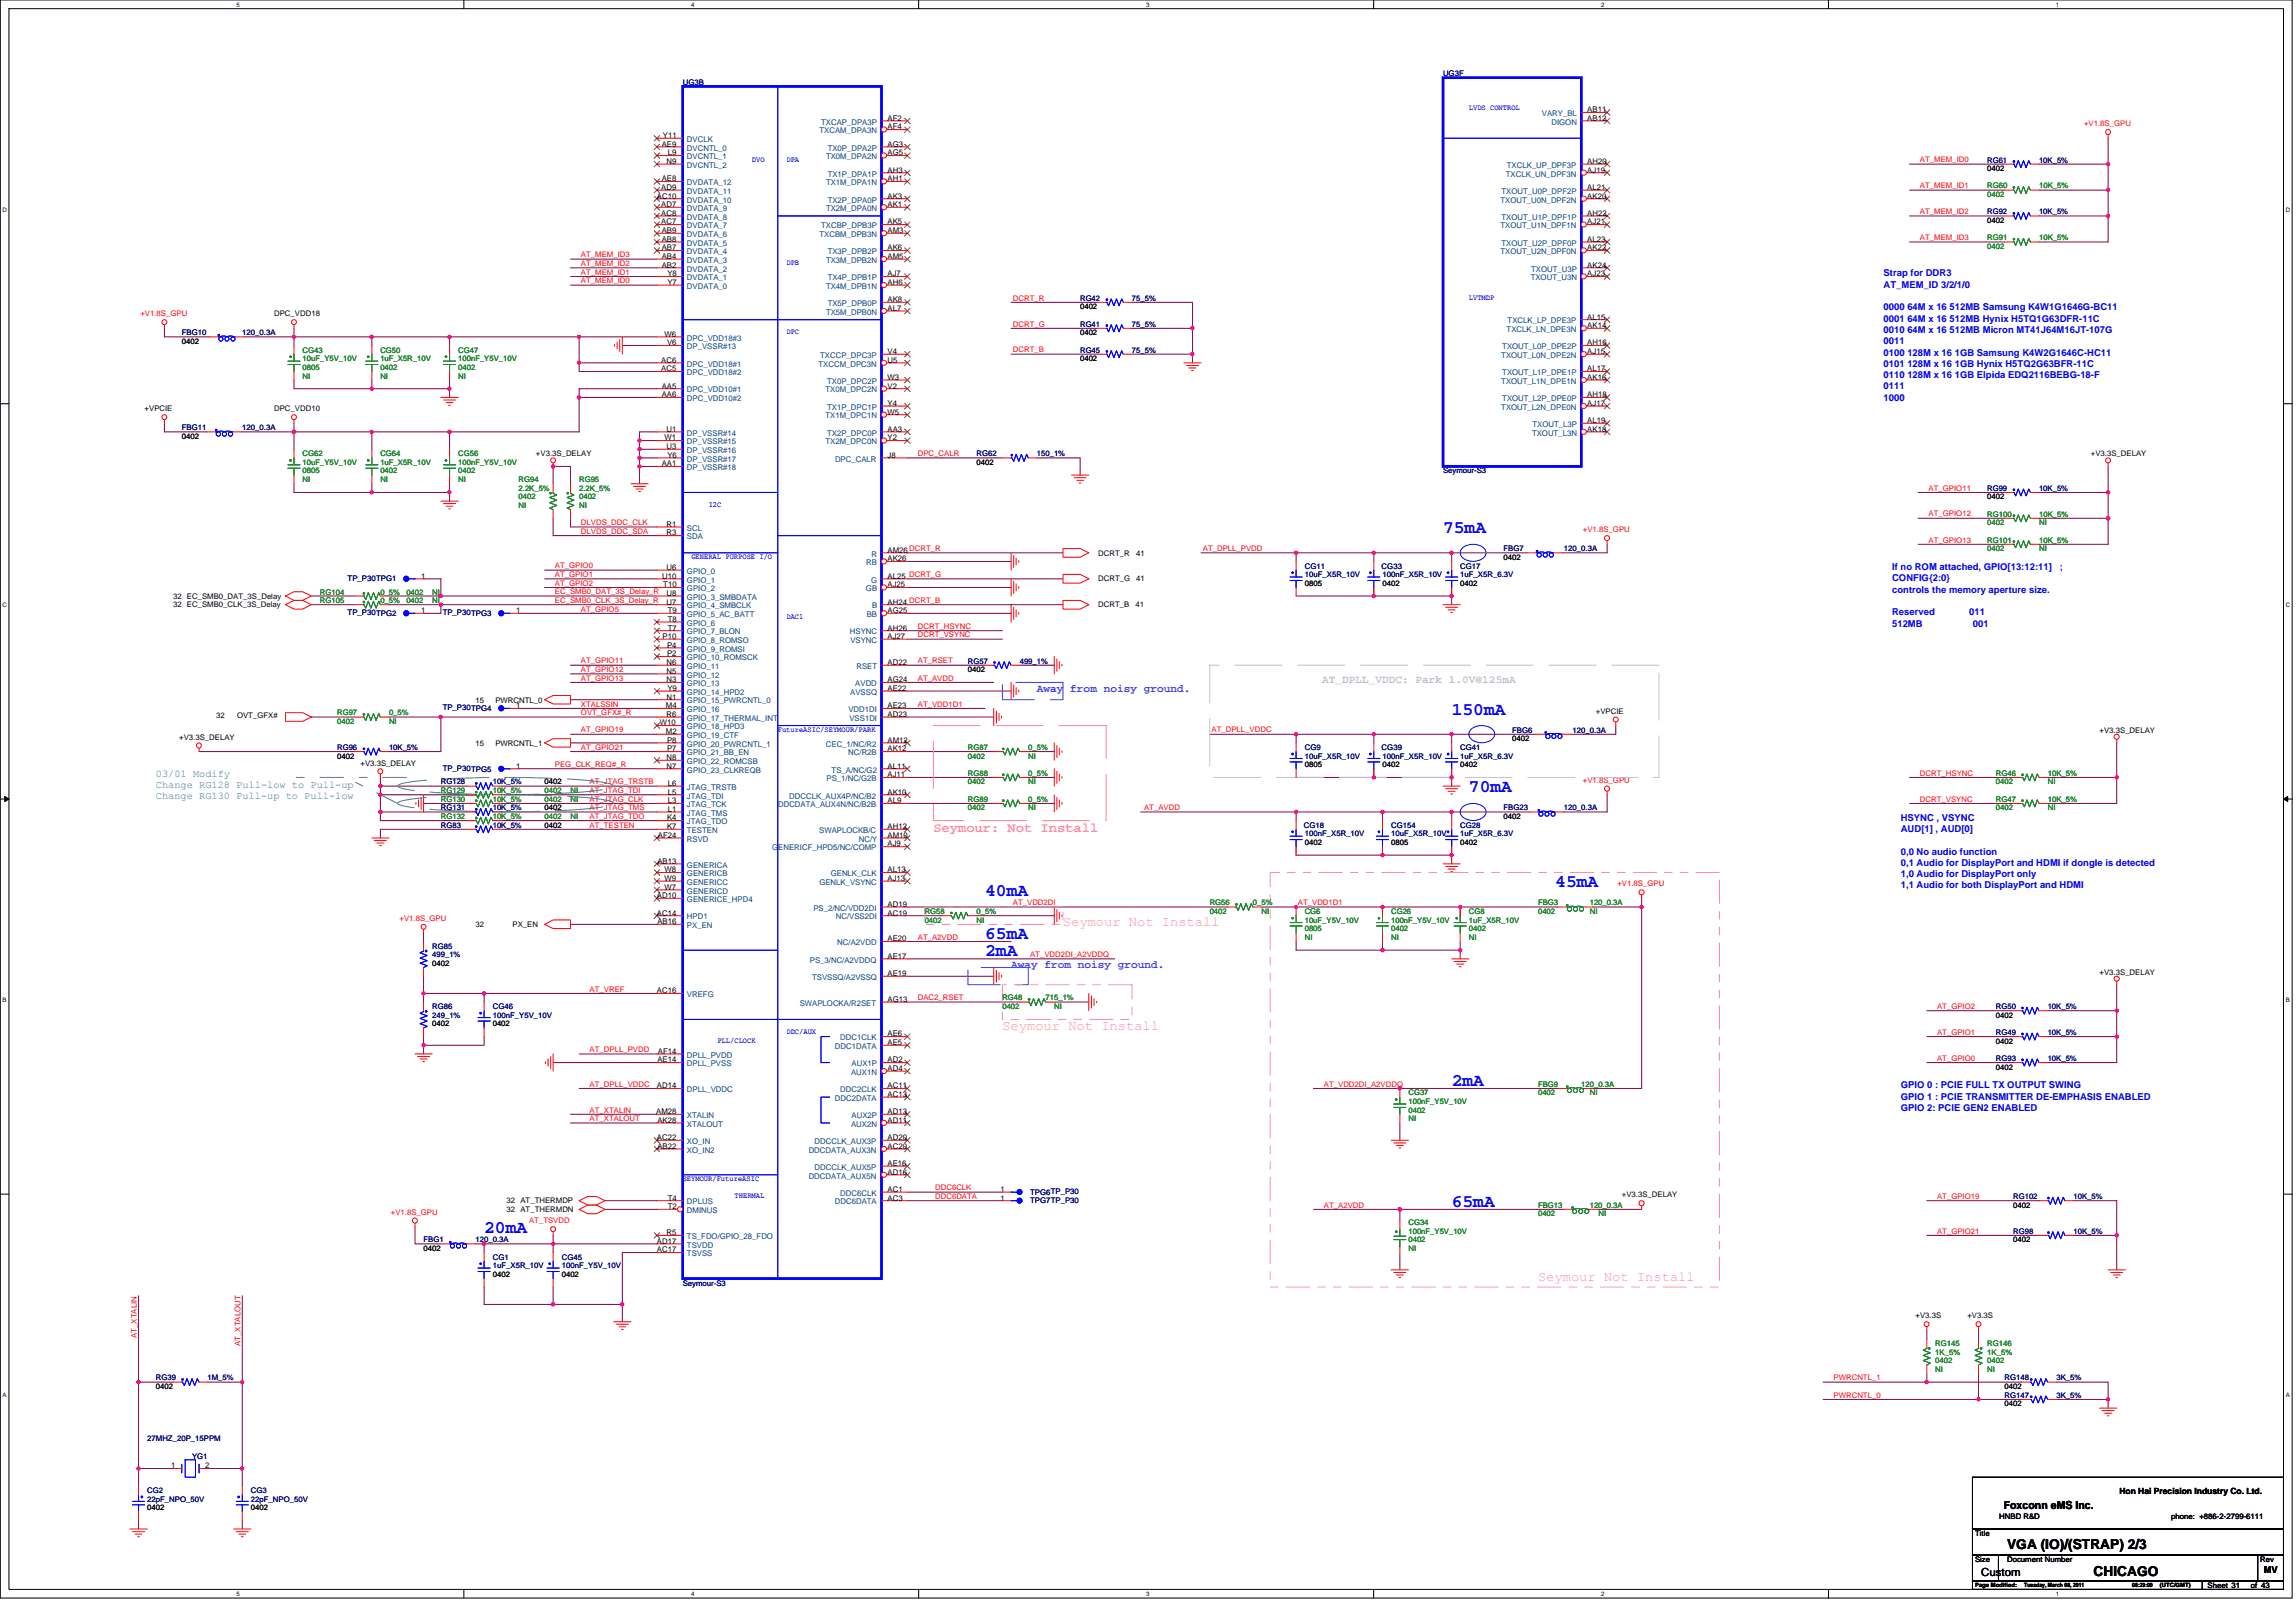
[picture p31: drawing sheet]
<svg xmlns="http://www.w3.org/2000/svg" width="297mm" height="210mm" viewBox="0 0 297 210" stroke-linecap="round" stroke-linejoin="round" font-family="sans-serif">
<defs><g id="words">
<g font-size="2.3" fill="#00f">
<text x="186.7" y="69">75mA</text>
<text x="187.8" y="92.5">150mA</text>
<text x="190" y="102.5">70mA</text>
<text x="127.4" y="115.9">40mA</text>
<text x="201.2" y="114.8">45mA</text>
<text x="127.4" y="123.7">2mA</text>
<text x="127.4" y="121.5">65mA</text>
<text x="187.8" y="140.5">2mA</text>
<text x="62.6" y="159.5">20mA</text>
<text x="187.8" y="156.2">65mA</text>
</g>
<g font-size="1.8" fill="#ff80c0">
<text x="120.8" y="107.6">Seymour: Not Install</text>
<text x="137.5" y="119.9">Seymour Not Install</text>
<text x="129.7" y="133.3">Seymour Not Install</text>
<text x="199" y="165.7">Seymour Not Install</text>
</g>
<g font-size="1.8">
<text x="259.7" y="200.4">VGA (IO)/(STRAP) 2/3</text>
<text x="270.8" y="203.9">CHICAGO</text>
</g>
<g font-size="1.4" fill="#8000ff">
<text x="134.2" y="89.5">Away from noisy ground.</text>
<text x="130.8" y="125.3">Away from noisy ground.</text>
</g>
<text font-size="1.4" fill="#c0c0c0" x="171" y="88.4">AT_DPLL_VDDC: Park 1.0V@125mA</text>
<g font-size="1.4">
<text x="259.2" y="195.2">Foxconn eMS Inc.</text>
<text x="256.3" y="203.9">Custom</text>
</g>
<g font-size="1.3" fill="#408080">
<text x="20.2" y="100.5">03/01 Modify</text>
<text x="20.2" y="102">Change RG128 Pull-low to Pull-up</text>
<text x="20.2" y="103.4">Change RG130 Pull-up to Pull-low</text>
</g>
<g font-size="1.2" fill="#00f">
<text x="243.7" y="35.8">Strap for DDR3</text>
<text x="243.7" y="37.2">AT_MEM_ID 3/2/1/0</text>
<text x="243.7" y="40.2">0000 64M x 16 512MB Samsung K4W1G1646G-BC11</text>
<text x="243.7" y="41.6">0001 64M x 16 512MB Hynix H5TQ1G63DFR-11C</text>
<text x="243.7" y="43.1">0010 64M x 16 512MB Micron MT41J64M16JT-107G</text>
<text x="243.7" y="44.5">0011</text>
<text x="243.7" y="46">0100 128M x 16 1GB Samsung K4W2G1646C-HC11</text>
<text x="243.7" y="47.5">0101 128M x 16 1GB Hynix H5TQ2G63BFR-11C</text>
<text x="243.7" y="48.9">0110 128M x 16 1GB Elpida EDQ2116BEBG-18-F</text>
<text x="243.7" y="50.4">0111</text>
<text x="243.7" y="51.8">1000</text>
<text x="244.8" y="73.8">If no ROM attached, GPIO[13:12:11]</text>
<text x="244.8" y="75.2">CONFIG{2:0}</text>
<text x="244.8" y="76.7">controls the memory aperture size.</text>
<text x="266.5" y="73.8">;</text>
<text x="244.8" y="79.6">Reserved</text>
<text x="244.8" y="81.1">512MB</text>
<text x="254.8" y="79.6">011</text>
<text x="255.2" y="81.1">001</text>
<text x="245.9" y="106.2">HSYNC , VSYNC</text>
<text x="245.9" y="107.6">AUD[1] , AUD[0]</text>
<text x="245.9" y="110.6">0,0 No audio function</text>
<text x="245.9" y="112">0,1 Audio for DisplayPort and HDMI if dongle is detected</text>
<text x="245.9" y="113.5">1,0 Audio for DisplayPort only</text>
<text x="245.9" y="114.9">1,1 Audio for both DisplayPort and HDMI</text>
<text x="245.9" y="140.8">GPIO 0 : PCIE FULL TX OUTPUT SWING</text>
<text x="245.9" y="142.3">GPIO 1 : PCIE TRANSMITTER DE-EMPHASIS ENABLED</text>
<text x="245.9" y="143.7">GPIO 2: PCIE GEN2 ENABLED</text>
</g>
<text font-size="1.2" x="292.9" y="203.5">MV</text>
<text font-size="1.1" x="274.2" y="193.3">Hon Hai Precision Industry Co. Ltd.</text>
<g font-size="1" fill="#000080">
<text x="88.3" y="11">UG3B</text>
<text x="186.7" y="9.9">UG3F</text>
<text x="257.1" y="21">RG61</text>
<text x="263.8" y="21">10K_5%</text>
<text x="257.1" y="27.7">RG92</text>
<text x="263.8" y="27.7">10K_5%</text>
<text x="139.7" y="38.9">RG42</text>
<text x="146.4" y="38.9">75_5%</text>
<text x="23.5" y="43.4">FBG10</text>
<text x="31.3" y="43.4">120_0.3A</text>
<text x="139.7" y="45.6">RG45</text>
<text x="139.7" y="42.3">RG41</text>
<text x="146.4" y="45.6">75_5%</text>
<text x="146.4" y="42.3">75_5%</text>
<text x="23.5" y="55.7">FBG11</text>
<text x="31.3" y="55.7">120_0.3A</text>
<text x="126.3" y="59">RG62</text>
<text x="134.2" y="59">150_1%</text>
<text x="186.7" y="61.3">Seymour-S3</text>
<text x="257.1" y="63.5">RG99</text>
<text x="263.8" y="63.5">10K_5%</text>
<text x="194.5" y="71.3">FBG7</text>
<text x="202.3" y="71.3">120_0.3A</text>
<text x="45" y="75.1">TP_P30TPG1</text>
<text x="168.8" y="73.6">CG11</text>
<text x="168.8" y="74.7">10uF_X5R_10V</text>
<text x="178.7" y="73.6">CG33</text>
<text x="178.9" y="74.7">100nF_X5R_10V</text>
<text x="188.9" y="73.6">CG17</text>
<text x="188.9" y="74.7">1uF_X5R_6.3V</text>
<text x="45" y="79.6">TP_P30TPG2</text>
<text x="57.3" y="79.6">TP_P30TPG3</text>
<text x="125.2" y="85.9">RG57</text>
<text x="131.9" y="85.9">499_1%</text>
<text x="57.3" y="91.9">TP_P30TPG4</text>
<text x="195.6" y="94.8">FBG6</text>
<text x="203.5" y="94.8">120_0.3A</text>
<text x="43.6" y="97">RG96</text>
<text x="50.3" y="97">10K_5%</text>
<text x="57" y="101.5">RG128</text>
<text x="57.3" y="99.7">TP_P30TPG5</text>
<text x="63.8" y="101.5">10K_5%</text>
<text x="168.8" y="97">CG9</text>
<text x="168.8" y="98.1">10uF_X5R_10V</text>
<text x="178.7" y="97">CG39</text>
<text x="178.9" y="98.1">100nF_X5R_10V</text>
<text x="188.9" y="97">CG41</text>
<text x="188.9" y="98.1">1uF_X5R_6.3V</text>
<text x="57" y="107.1">RG83</text>
<text x="57" y="104.9">RG131</text>
<text x="63.8" y="104.9">10K_5%</text>
<text x="63.8" y="107.1">10K_5%</text>
<text x="168.7" y="107.1">CG18</text>
<text x="180" y="107.1">CG154</text>
<text x="188.9" y="107.1">CG28</text>
<text x="194.5" y="104.9">FBG23</text>
<text x="202.3" y="104.9">120_0.3A</text>
<text x="168.8" y="108.2">100nF_X5R_10V</text>
<text x="180" y="108.2">10uF_X5R_10V</text>
<text x="188.9" y="108.2">1uF_X5R_6.3V</text>
<text x="55.9" y="122.7">RG85</text>
<text x="55.9" y="123.8">499_1%</text>
<text x="55.9" y="130.6">RG86</text>
<text x="55.9" y="131.7">249_1%</text>
<text x="63.8" y="130.6">CG46</text>
<text x="63.8" y="131.7">100nF_Y5V_10V</text>
<text x="258.2" y="130.6">RG50</text>
<text x="264.9" y="130.6">10K_5%</text>
<text x="258.2" y="137.3">RG93</text>
<text x="258.2" y="133.9">RG49</text>
<text x="264.9" y="137.3">10K_5%</text>
<text x="264.9" y="133.9">10K_5%</text>
<text x="133.3" y="154.6">TPG6TP_P30</text>
<text x="133.3" y="155.7">TPG7TP_P30</text>
<text x="260.5" y="155.2">RG102</text>
<text x="268.3" y="155.2">10K_5%</text>
<text x="54.8" y="160.7">FBG1</text>
<text x="61.5" y="160.7">120_0.3A</text>
<text x="260.5" y="159.6">RG98</text>
<text x="268.3" y="159.6">10K_5%</text>
<text x="63.8" y="163">CG1</text>
<text x="63.8" y="164.1">1uF_X5R_10V</text>
<text x="72.7" y="163">CG45</text>
<text x="72.7" y="164.1">100nF_Y5V_10V</text>
<text x="88.3" y="166.3">Seymour-S3</text>
<text x="20.2" y="178.6">RG39</text>
<text x="26.9" y="178.6">1M_5%</text>
<text x="259.3" y="178.6">RG148</text>
<text x="266" y="178.6">3K_5%</text>
<text x="259.3" y="180.8">RG147</text>
<text x="266" y="180.8">3K_5%</text>
<text x="19" y="186.4">27MHZ_20P_15PPM</text>
<text x="24.8" y="188.8">YG1</text>
<text x="19" y="193.1">CG2</text>
<text x="19" y="194.3">22pF_NPO_50V</text>
<text x="32.4" y="193.1">CG3</text>
<text x="32.4" y="194.3">22pF_NPO_50V</text>
</g>
<g font-size="1">
<text x="85.8" y="17.9">Y11</text>
<text x="114.8" y="16.7">AF4</text>
<text x="114.8" y="15.6">AF2</text>
<text x="205.4" y="15.6">AB12</text>
<text x="205.4" y="14.5">AB11</text>
<text x="85.6" y="23.5">AE8</text>
<text x="85.6" y="19">AE9</text>
<text x="86.2" y="21.2">N9</text>
<text x="86.4" y="20.1">L9</text>
<text x="114.8" y="19">AG3</text>
<text x="114.8" y="22.3">AH3</text>
<text x="114.8" y="20.1">AG5</text>
<text x="114.8" y="23.5">AH1</text>
<text x="205.4" y="22.3">AJ19</text>
<text x="205.4" y="21.2">AH20</text>
<text x="257.1" y="22.1">0402</text>
<text x="85" y="25.7">AC10</text>
<text x="85.6" y="29">AC7</text>
<text x="85.6" y="26.8">AD7</text>
<text x="85.6" y="27.9">AC8</text>
<text x="85.6" y="24.6">AD9</text>
<text x="114.8" y="25.7">AK3</text>
<text x="114.8" y="29">AK5</text>
<text x="114.8" y="26.8">AK1</text>
<text x="205.4" y="24.6">AL21</text>
<text x="205.4" y="27.9">AH22</text>
<text x="205.4" y="25.7">AK20</text>
<text x="205.4" y="29">AJ21</text>
<text x="257.1" y="28.9">0402</text>
<text x="85.6" y="33.5">AB4</text>
<text x="85.6" y="34.6">AB2</text>
<text x="85.6" y="32.4">AB7</text>
<text x="85.6" y="31.3">AB8</text>
<text x="85.6" y="30.2">AB9</text>
<text x="86.3" y="35.8">Y8</text>
<text x="114.8" y="30.2">AM3</text>
<text x="114.8" y="32.4">AK6</text>
<text x="114.8" y="35.8">AJ7</text>
<text x="114.8" y="33.5">AM5</text>
<text x="205.4" y="31.3">AL23</text>
<text x="205.4" y="32.4">AK22</text>
<text x="205.4" y="34.6">AK24</text>
<text x="205.4" y="35.8">AJ23</text>
<text x="35.5" y="40.9">DPC_VDD18</text>
<text x="86.3" y="36.9">Y7</text>
<text x="114.8" y="39.1">AK8</text>
<text x="114.8" y="36.9">AH6</text>
<text x="114.8" y="40.2">AL7</text>
<text x="139.7" y="40">0402</text>
<text x="205.4" y="41.3">AL15</text>
<text x="23.5" y="44.5">0402</text>
<text x="85.6" y="46.9">AC6</text>
<text x="86" y="43.6">W6</text>
<text x="86.3" y="44.7">V6</text>
<text x="114.8" y="46.9">U5</text>
<text x="114.8" y="45.8">V4</text>
<text x="139.7" y="46.7">0402</text>
<text x="139.7" y="43.4">0402</text>
<text x="205.4" y="45.8">AJ15</text>
<text x="205.4" y="44.7">AH16</text>
<text x="205.4" y="42.5">AK14</text>
<text x="18.7" y="53.2">+VPCIE</text>
<text x="35.5" y="53.2">DPC_VDD10</text>
<text x="85.6" y="48">AC5</text>
<text x="85.6" y="50.3">AA5</text>
<text x="85.6" y="51.4">AA6</text>
<text x="114.8" y="50.3">V2</text>
<text x="114.8" y="53.6">W5</text>
<text x="114.8" y="52.5">Y4</text>
<text x="114.8" y="49.1">W3</text>
<text x="205.4" y="49.1">AK16</text>
<text x="205.4" y="52.5">AJ17</text>
<text x="205.4" y="48">AL17</text>
<text x="205.4" y="51.4">AH18</text>
<text x="23.5" y="56.8">0402</text>
<text x="69.3" y="59">+V3.3S_DELAY</text>
<text x="86" y="57">W1</text>
<text x="86.2" y="55.9">U1</text>
<text x="86.2" y="58.1">U3</text>
<text x="86.3" y="59.2">Y6</text>
<text x="114.8" y="57">Y2</text>
<text x="114.8" y="55.9">AA3</text>
<text x="114.8" y="59.2">J8</text>
<text x="205.4" y="55.9">AK18</text>
<text x="205.4" y="54.7">AL19</text>
<text x="270.5" y="59">+V3.3S_DELAY</text>
<text x="85.6" y="60.3">AA1</text>
<text x="126.3" y="60.2">0402</text>
<text x="257.1" y="64.6">0402</text>
<text x="86.2" y="68.2">R1</text>
<text x="86.2" y="69.3">R3</text>
<text x="114.8" y="71.5">AM26DCRT_R</text>
<text x="142.1" y="71.9">DCRT_R</text>
<text x="147" y="71.9">41</text>
<text x="22.4" y="77.5">32 EC_SMB0_DAT_3S_Delay</text>
<text x="54.5" y="74.9">1</text>
<text x="85.7" y="74.9">U10</text>
<text x="85.8" y="76">T10</text>
<text x="86.2" y="73.7">U6</text>
<text x="86.2" y="77.1">U8</text>
<text x="114.8" y="76">AJ25</text>
<text x="114.8" y="72.6">AK26</text>
<text x="114.8" y="74.9">AL25 DCRT_G</text>
<text x="142.1" y="75.2">DCRT_G</text>
<text x="147" y="75.2">41</text>
<text x="168.8" y="75.8">0805</text>
<text x="178.9" y="75.8">0402</text>
<text x="188.9" y="75.8">0402</text>
<text x="194.5" y="72.4">0402</text>
<text x="22.4" y="78.6">32 EC_SMB0_CLK_3S_Delay</text>
<text x="54.5" y="79.3">1</text>
<text x="66.8" y="79.3">1</text>
<text x="85.7" y="82.7">P10</text>
<text x="86.2" y="78.2">U7</text>
<text x="86.3" y="83.8">P4</text>
<text x="86.4" y="79.3">T9</text>
<text x="86.4" y="80.5">T8</text>
<text x="86.4" y="81.6">T7</text>
<text x="114.8" y="82.7">AJ27</text>
<text x="114.8" y="79.3">AG25</text>
<text x="114.8" y="81.6">AH26</text>
<text x="114.8" y="78.2">AH24 DCRT_B</text>
<text x="142.1" y="78.6">DCRT_B</text>
<text x="146.9" y="78.6">41</text>
<text x="86.2" y="86">N6</text>
<text x="86.2" y="87.2">N5</text>
<text x="86.2" y="88.3">N3</text>
<text x="86.3" y="84.9">P2</text>
<text x="86.3" y="89.4">Y9</text>
<text x="114.8" y="89.4">AE22</text>
<text x="114.8" y="88.3">AG24</text>
<text x="114.8" y="86">AD22</text>
<text x="125.2" y="87">0402</text>
<text x="23.2" y="95.7">+V3.3S_DELAY</text>
<text x="28" y="92.9">32</text>
<text x="30.7" y="92.9">OVT_GFX#</text>
<text x="61.5" y="90.9">15</text>
<text x="64.1" y="90.9">PWRCNTL_0</text>
<text x="66.8" y="91.6">1</text>
<text x="85.4" y="93.9">W10</text>
<text x="86.1" y="91.6">M4</text>
<text x="86.1" y="95">M2</text>
<text x="86.2" y="90.5">N1</text>
<text x="86.2" y="92.8">R6</text>
<text x="114.8" y="92.8">AD23</text>
<text x="114.8" y="91.6">AE23</text>
<text x="195.6" y="95.9">0402</text>
<text x="206.5" y="92.3">+VPCIE</text>
<text x="271.6" y="94.8">+V3.3S_DELAY</text>
<text x="43.6" y="98.1">0402</text>
<text x="46.6" y="99">+V3.3S_DELAY</text>
<text x="61.5" y="96.5">15</text>
<text x="64.1" y="96.5">PWRCNTL_1</text>
<text x="66.8" y="99.4">1</text>
<text x="70.5" y="101.5">0402</text>
<text x="86.2" y="98.3">N8</text>
<text x="86.2" y="99.4">N7</text>
<text x="86.3" y="96.1">P8</text>
<text x="86.3" y="97.2">P7</text>
<text x="86.4" y="101.7">L6</text>
<text x="114.8" y="100.6">AJ11</text>
<text x="114.8" y="99.4">AL11</text>
<text x="114.8" y="96.1">AM12</text>
<text x="114.8" y="97.2">AK12</text>
<text x="168.8" y="99.3">0805</text>
<text x="178.9" y="99.3">0402</text>
<text x="188.9" y="99.3">0402</text>
<text x="70.5" y="107.1">0402</text>
<text x="70.5" y="104.9">0402</text>
<text x="86.3" y="106.2">K4</text>
<text x="86.3" y="107.3">K7</text>
<text x="86.4" y="103.9">L3</text>
<text x="86.4" y="102.8">L5</text>
<text x="86.4" y="105">L1</text>
<text x="114.8" y="102.8">AK10</text>
<text x="114.8" y="103.9">AL9</text>
<text x="114.8" y="107.3">AH12</text>
<text x="194.5" y="106">0402</text>
<text x="85" y="111.7">AB13</text>
<text x="85.1" y="108.4">AF24</text>
<text x="86" y="112.9">W8</text>
<text x="86" y="114">W9</text>
<text x="114.8" y="109.5">AJ9</text>
<text x="114.8" y="114">AJ13</text>
<text x="114.8" y="112.9">AL13</text>
<text x="114.8" y="108.4">AM10</text>
<text x="168.8" y="109.3">0402</text>
<text x="180" y="109.3">0805</text>
<text x="188.9" y="109.3">0402</text>
<text x="61.5" y="119.9">32</text>
<text x="66.3" y="119.9">PX_EN</text>
<text x="85" y="116.2">AD10</text>
<text x="85" y="118.4">AC14</text>
<text x="85" y="119.6">AB16</text>
<text x="86" y="115.1">W7</text>
<text x="114.8" y="117.3">AD19</text>
<text x="114.8" y="118.4">AC19</text>
<text x="55.9" y="125">0402</text>
<text x="114.8" y="124">AE17</text>
<text x="114.8" y="121.8">AE20</text>
<text x="85" y="128.5">AC16</text>
<text x="114.8" y="129.6">AG13</text>
<text x="114.8" y="126.3">AE19</text>
<text x="258.2" y="131.7">0402</text>
<text x="271.6" y="126.1">+V3.3S_DELAY</text>
<text x="55.9" y="132.8">0402</text>
<text x="63.8" y="132.8">0402</text>
<text x="85" y="137.5">AE14</text>
<text x="85.1" y="136.3">AF14</text>
<text x="114.8" y="135.2">AE5</text>
<text x="114.8" y="137.5">AD2</text>
<text x="114.8" y="134.1">AE6</text>
<text x="258.2" y="135">0402</text>
<text x="85" y="140.8">AD14</text>
<text x="114.8" y="138.6">AD4</text>
<text x="114.8" y="141.9">AC13</text>
<text x="114.8" y="140.8">AC11</text>
<text x="258.2" y="138.4">0402</text>
<text x="84.9" y="144.1">AM28</text>
<text x="85" y="147.5">AC22</text>
<text x="85" y="145.3">AK28</text>
<text x="85" y="148.6">AB22</text>
<text x="114.8" y="148.6">AC20</text>
<text x="114.8" y="147.5">AD20</text>
<text x="114.8" y="145.3">AD11</text>
<text x="114.8" y="144.1">AD13</text>
<text x="65.5" y="155.7">32 AT_THERMDP</text>
<text x="86.4" y="155.3">T4</text>
<text x="114.8" y="152">AD16</text>
<text x="114.8" y="150.9">AE16</text>
<text x="114.8" y="155.3">AC3</text>
<text x="114.8" y="154.2">AC1</text>
<text x="129.5" y="154.2">1</text>
<text x="129.5" y="155.3">1</text>
<text x="209.8" y="154.9">+V3.3S_DELAY</text>
<text x="54.8" y="161.8">0402</text>
<text x="65.5" y="156.8">32 AT_THERMDN</text>
<text x="85" y="160.9">AD17</text>
<text x="86.2" y="159.8">R5</text>
<text x="86.4" y="156.4">T2</text>
<text x="260.5" y="160.7">0402</text>
<text x="260.5" y="156.3">0402</text>
<text x="63.8" y="165.2">0402</text>
<text x="72.7" y="165.2">0402</text>
<text x="85" y="162">AC17</text>
<text x="247.8" y="170.6">+V3.3S</text>
<text x="254.5" y="170.6">+V3.3S</text>
<text x="20.2" y="179.7">0402</text>
<text x="259.3" y="179.7">0402</text>
<text x="259.3" y="182">0402</text>
<text x="22.2" y="190">1</text>
<text x="26.5" y="190">2</text>
<text x="19" y="195.4">0402</text>
<text x="32.4" y="195.4">0402</text>
<text x="258.7" y="196.5">HNBD R&amp;D</text>
<text x="280.9" y="196.5">phone: +886-2-2799-6111</text>
<text x="255.5" y="198.7">Title</text>
<text x="255.5" y="202.1">Size</text>
<text x="259.7" y="202.1">Document Number</text>
<text x="292.4" y="202.1">Rev</text>
<text x="285.6" y="205.4">Sheet 31</text>
<text x="291.2" y="205.4">of 43</text>
</g>
<g font-size="1" fill="#004080">
<text x="106" y="17.3">TXCAM_DPA3N</text>
<text x="106.2" y="16.1">TXCAP_DPA3P</text>
<text x="199.5" y="15">VARY_BL</text>
<text x="200.7" y="16.1">DIGON</text>
<text x="88.9" y="24">DVDATA_12</text>
<text x="88.9" y="19.5">DVCNTL_0</text>
<text x="88.9" y="21.7">DVCNTL_2</text>
<text x="88.9" y="20.6">DVCNTL_1</text>
<text x="88.9" y="18.4">DVCLK</text>
<text x="106.9" y="20.6">TX0M_DPA2N</text>
<text x="106.9" y="24">TX1M_DPA1N</text>
<text x="107.1" y="19.5">TX0P_DPA2P</text>
<text x="107.1" y="22.8">TX1P_DPA1P</text>
<text x="194.8" y="22.8">TXCLK_UN_DPF3N</text>
<text x="194.9" y="21.7">TXCLK_UP_DPF3P</text>
<text x="88.9" y="29.5">DVDATA_7</text>
<text x="88.9" y="27.3">DVDATA_9</text>
<text x="88.9" y="28.4">DVDATA_8</text>
<text x="88.9" y="25.1">DVDATA_11</text>
<text x="88.9" y="26.2">DVDATA_10</text>
<text x="106.2" y="29.5">TXCBP_DPB3P</text>
<text x="106.9" y="27.3">TX2M_DPA0N</text>
<text x="107.1" y="26.2">TX2P_DPA0P</text>
<text x="194.1" y="26.2">TXOUT_U0N_DPF2N</text>
<text x="194.1" y="29.5">TXOUT_U1N_DPF1N</text>
<text x="194.2" y="25.1">TXOUT_U0P_DPF2P</text>
<text x="194.2" y="28.4">TXOUT_U1P_DPF1P</text>
<text x="88.9" y="34">DVDATA_3</text>
<text x="88.9" y="35.1">DVDATA_2</text>
<text x="88.9" y="32.9">DVDATA_4</text>
<text x="88.9" y="31.8">DVDATA_5</text>
<text x="88.9" y="30.7">DVDATA_6</text>
<text x="106" y="30.7">TXCBM_DPB3N</text>
<text x="106.9" y="34">TX3M_DPB2N</text>
<text x="107.1" y="32.9">TX3P_DPB2P</text>
<text x="194.1" y="32.9">TXOUT_U2N_DPF0N</text>
<text x="194.2" y="31.8">TXOUT_U2P_DPF0P</text>
<text x="198.1" y="35.1">TXOUT_U3P</text>
<text x="88.9" y="37.4">DVDATA_0</text>
<text x="88.9" y="36.3">DVDATA_1</text>
<text x="106.9" y="37.4">TX4M_DPB1N</text>
<text x="106.9" y="40.7">TX5M_DPB0N</text>
<text x="107.1" y="36.3">TX4P_DPB1P</text>
<text x="107.1" y="39.6">TX5P_DPB0P</text>
<text x="195" y="41.8">TXCLK_LP_DPE3P</text>
<text x="198" y="36.3">TXOUT_U3N</text>
<text x="88.9" y="47.4">DPC_VDD18#1</text>
<text x="88.9" y="44.1">DPC_VDD18#3</text>
<text x="88.9" y="45.2">DP_VSSR#13</text>
<text x="105.9" y="47.4">TXCCM_DPC3N</text>
<text x="106.1" y="46.3">TXCCP_DPC3P</text>
<text x="194.2" y="46.3">TXOUT_L0N_DPE2N</text>
<text x="194.3" y="45.2">TXOUT_L0P_DPE2P</text>
<text x="194.9" y="43">TXCLK_LN_DPE3N</text>
<text x="88.9" y="50.8">DPC_VDD10#1</text>
<text x="88.9" y="51.9">DPC_VDD10#2</text>
<text x="88.9" y="48.6">DPC_VDD18#2</text>
<text x="106.8" y="50.8">TX0M_DPC2N</text>
<text x="107" y="53">TX1P_DPC1P</text>
<text x="107" y="49.7">TX0P_DPC2P</text>
<text x="194.2" y="49.7">TXOUT_L1N_DPE1N</text>
<text x="194.2" y="53">TXOUT_L2N_DPE0N</text>
<text x="194.3" y="48.6">TXOUT_L1P_DPE1P</text>
<text x="194.3" y="51.9">TXOUT_L2P_DPE0P</text>
<text x="88.9" y="56.4">DP_VSSR#14</text>
<text x="88.9" y="57.5">DP_VSSR#15</text>
<text x="88.9" y="58.6">DP_VSSR#16</text>
<text x="88.9" y="59.7">DP_VSSR#17</text>
<text x="106.8" y="57.5">TX2M_DPC0N</text>
<text x="106.8" y="54.1">TX1M_DPC1N</text>
<text x="107" y="56.4">TX2P_DPC0P</text>
<text x="108" y="59.7">DPC_CALR</text>
<text x="198.2" y="56.4">TXOUT_L3N</text>
<text x="198.3" y="55.2">TXOUT_L3P</text>
<text x="88.9" y="60.8">DP_VSSR#18</text>
<text x="88.9" y="68.7">SCL</text>
<text x="88.9" y="69.8">SDA</text>
<text x="88.9" y="74.3">GPIO_0</text>
<text x="88.9" y="75.4">GPIO_1</text>
<text x="88.9" y="76.5">GPIO_2</text>
<text x="88.9" y="77.6">GPIO_3_SMBDATA</text>
<text x="112" y="76.5">GB</text>
<text x="112.1" y="73.1">RB</text>
<text x="112.7" y="75.4">G</text>
<text x="112.8" y="72">R</text>
<text x="88.9" y="78.7">GPIO_4_SMBCLK</text>
<text x="88.9" y="79.8">GPIO_5_AC_BATT</text>
<text x="88.9" y="81">GPIO_6</text>
<text x="88.9" y="82.1">GPIO_7_BLON</text>
<text x="88.9" y="83.2">GPIO_8_ROMSO</text>
<text x="110" y="82.1">HSYNC</text>
<text x="110" y="83.2">VSYNC</text>
<text x="112.1" y="79.8">BB</text>
<text x="112.8" y="78.7">B</text>
<text x="88.9" y="85.4">GPIO_10_ROMSCK</text>
<text x="88.9" y="86.6">GPIO_11</text>
<text x="88.9" y="87.7">GPIO_12</text>
<text x="88.9" y="88.8">GPIO_13</text>
<text x="88.9" y="89.9">GPIO_14_HPD2</text>
<text x="88.9" y="84.3">GPIO_9_ROMSI</text>
<text x="110" y="89.9">AVSSQ</text>
<text x="110.7" y="88.8">AVDD</text>
<text x="110.8" y="86.6">RSET</text>
<text x="88.9" y="91">GPIO_15_PWRCNTL_0</text>
<text x="88.9" y="92.1">GPIO_16</text>
<text x="88.9" y="93.3">GPIO_17_THERMAL_INT</text>
<text x="88.9" y="94.4">GPIO_18_HPD3</text>
<text x="88.9" y="95.5">GPIO_19_CTF</text>
<text x="109.8" y="92.1">VDD1DI</text>
<text x="109.9" y="93.3">VSS1DI</text>
<text x="88.9" y="96.6">GPIO_20_PWRCNTL_1</text>
<text x="88.9" y="97.7">GPIO_21_BB_EN</text>
<text x="88.9" y="98.8">GPIO_22_ROMCSB</text>
<text x="88.9" y="99.9">GPIO_23_CLKREQB</text>
<text x="106.8" y="96.6">CEC_1/NC/R2</text>
<text x="106.9" y="101.1">PS_1/NC/G2B</text>
<text x="107.6" y="99.9">TS_A/NC/G2</text>
<text x="109.7" y="97.7">NC/R2B</text>
<text x="88.9" y="104.4">JTAG_TCK</text>
<text x="88.9" y="103.3">JTAG_TDI</text>
<text x="88.9" y="106.7">JTAG_TDO</text>
<text x="88.9" y="105.5">JTAG_TMS</text>
<text x="88.9" y="102.2">JTAG_TRSTB</text>
<text x="88.9" y="107.8">TESTEN</text>
<text x="100.7" y="104.4">DDCDATA_AUX4N/NC/B2B</text>
<text x="102.1" y="103.3">DDCCLK_AUX4P/NC/B2</text>
<text x="106" y="107.8">SWAPLOCKB/C</text>
<text x="88.9" y="112.2">GENERICA</text>
<text x="88.9" y="113.4">GENERICB</text>
<text x="88.9" y="108.9">RSVD</text>
<text x="99.9" y="110">GENERICF_HPD5/NC/COMP</text>
<text x="107.5" y="113.4">GENLK_CLK</text>
<text x="111.1" y="108.9">NC/Y</text>
<text x="88.9" y="114.5">GENERICC</text>
<text x="88.9" y="115.6">GENERICD</text>
<text x="88.9" y="116.7">GENERICE_HPD4</text>
<text x="88.9" y="119">HPD1</text>
<text x="105.2" y="117.8">PS_2/NC/VDD2DI</text>
<text x="106" y="114.5">GENLK_VSYNC</text>
<text x="108.1" y="119">NC/VSS2DI</text>
<text x="88.9" y="120.1">PX_EN</text>
<text x="104.8" y="124.5">PS_3/NC/A2VDDQ</text>
<text x="108.3" y="122.3">NC/A2VDD</text>
<text x="88.9" y="129">VREFG</text>
<text x="103.5" y="130.1">SWAPLOCKA/R2SET</text>
<text x="105.1" y="126.8">TSVSSQ/A2VSSQ</text>
<text x="88.9" y="136.8">DPLL_PVDD</text>
<text x="88.9" y="138">DPLL_PVSS</text>
<text x="108" y="135.7">DDC1DATA</text>
<text x="108.7" y="134.6">DDC1CLK</text>
<text x="110.2" y="138">AUX1P</text>
<text x="88.9" y="141.3">DPLL_VDDC</text>
<text x="108" y="142.4">DDC2DATA</text>
<text x="108.7" y="141.3">DDC2CLK</text>
<text x="110.1" y="139.1">AUX1N</text>
<text x="88.9" y="144.7">XTALIN</text>
<text x="88.9" y="145.8">XTALOUT</text>
<text x="88.9" y="149.1">XO_IN2</text>
<text x="88.9" y="148">XO_IN</text>
<text x="104.6" y="149.1">DDCDATA_AUX3N</text>
<text x="105.4" y="148">DDCCLK_AUX3P</text>
<text x="110.1" y="145.8">AUX2N</text>
<text x="110.2" y="144.7">AUX2P</text>
<text x="88.9" y="155.8">DPLUS</text>
<text x="104.6" y="152.5">DDCDATA_AUX5N</text>
<text x="105.4" y="151.4">DDCCLK_AUX5P</text>
<text x="108" y="155.8">DDC6DATA</text>
<text x="108.7" y="154.7">DDC6CLK</text>
<text x="88.9" y="157">DMINUS</text>
<text x="88.9" y="160.3">TS_FDO/GPIO_28_FDO</text>
<text x="88.9" y="161.4">TSVDD</text>
<text x="88.9" y="162.5">TSVSS</text>
</g>
<g font-size="1" fill="#00f">
<text x="190" y="14.2">LVDS CONTROL</text>
<text x="97.3" y="20.9">DVO</text>
<text x="101.7" y="20.9">DPA</text>
<text x="101.7" y="34.3">DPB</text>
<text x="190" y="38.8">LVTMDP</text>
<text x="101.7" y="43.3">DPC</text>
<text x="91.7" y="65.6">I2C</text>
<text x="89.4" y="72.3">GENERAL PURPOSE I/O</text>
<text x="101.7" y="80.1">DAC1</text>
<text x="100.6" y="94.7">FutureASIC/SEYMOUR/PARK</text>
<text x="92.8" y="134.9">PLL/CLOCK</text>
<text x="101.7" y="133.8">DDC/AUX</text>
<text x="88.3" y="152.8">SEYMOUR/FutureASIC</text>
<text x="95" y="155">THERMAL</text>
</g>
<g font-size="1" fill="#f00">
<text x="269.6" y="16.3">+V1.8S_GPU</text>
<text x="248.4" y="21">AT_MEM_ID0</text>
<text x="248.4" y="24.4">AT_MEM_ID1</text>
<text x="248.4" y="27.7">AT_MEM_ID2</text>
<text x="75.2" y="34.4">AT_MEM_ID2</text>
<text x="75.2" y="33.3">AT_MEM_ID3</text>
<text x="75.2" y="35.5">AT_MEM_ID1</text>
<text x="248.4" y="31.1">AT_MEM_ID3</text>
<text x="18.2" y="40.9">+V1.8S_GPU</text>
<text x="75.2" y="36.7">AT_MEM_ID0</text>
<text x="131" y="38.9">DCRT_R</text>
<text x="131" y="42.2">DCRT_G</text>
<text x="131" y="45.6">DCRT_B</text>
<text x="118.7" y="59">DPC_CALR</text>
<text x="249.5" y="63.5">AT_GPIO11</text>
<text x="75.2" y="67.9">DLVDS_DDC_CLK</text>
<text x="75.2" y="69.1">DLVDS_DDC_SDA</text>
<text x="155.6" y="71.3">AT_DPLL_PVDD</text>
<text x="204.8" y="68.9">+V1.8S_GPU</text>
<text x="249.5" y="70.2">AT_GPIO13</text>
<text x="249.5" y="66.8">AT_GPIO12</text>
<text x="71.8" y="74.7">AT_GPIO1</text>
<text x="71.8" y="75.8">AT_GPIO2</text>
<text x="71.8" y="73.5">AT_GPIO0</text>
<text x="71.8" y="78">EC_SMB0_CLK_3S_Delay_R</text>
<text x="71.8" y="76.9">EC_SMB0_DAT_3S_Delay_R</text>
<text x="75.2" y="79.1">AT_GPIO5</text>
<text x="118.7" y="81.4">DCRT_HSYNC</text>
<text x="118.7" y="82.5">DCRT_VSYNC</text>
<text x="75.2" y="87">AT_GPIO12</text>
<text x="75.2" y="88.1">AT_GPIO13</text>
<text x="75.2" y="85.8">AT_GPIO11</text>
<text x="118.7" y="88.1">AT_AVDD</text>
<text x="118.7" y="85.8">AT_RSET</text>
<text x="75.2" y="92.5">OVT_GFX#_R</text>
<text x="75.2" y="94.8">AT_GPIO19</text>
<text x="75.2" y="91.4">XTALSSIN</text>
<text x="118.7" y="91.4">AT_VDD1D1</text>
<text x="156.7" y="94.8">AT_DPLL_VDDC</text>
<text x="71.8" y="99.2">PEG_CLK_REQ#_R</text>
<text x="75.2" y="97">AT_GPIO21</text>
<text x="76.3" y="101.5">AT_JTAG_TRSTB</text>
<text x="204.8" y="101.3">+V1.8S_GPU</text>
<text x="248.4" y="100.4">DCRT_HSYNC</text>
<text x="76.3" y="104.8">AT_JTAG_TMS</text>
<text x="76.3" y="102.6">AT_JTAG_TDI</text>
<text x="76.3" y="105.9">AT_JTAG_TDO</text>
<text x="76.3" y="107.1">AT_TESTEN</text>
<text x="76.3" y="103.7">AT_JTAG_CLK</text>
<text x="148" y="104.8">AT_AVDD</text>
<text x="248.4" y="103.7">DCRT_VSYNC</text>
<text x="51.7" y="119.1">+V1.8S_GPU</text>
<text x="131" y="117.1">AT_VDD2DI</text>
<text x="167.9" y="117.1">AT_VDD1D1</text>
<text x="209.3" y="114.7">+V1.8S_GPU</text>
<text x="118.7" y="121.6">AT_A2VDD</text>
<text x="133.3" y="123.8">AT_VDD2DI_A2VDDQ</text>
<text x="76.3" y="128.3">AT_VREF</text>
<text x="118.7" y="129.4">DAC2_RSET</text>
<text x="250.6" y="130.5">AT_GPIO2</text>
<text x="76.3" y="136.1">AT_DPLL_PVDD</text>
<text x="250.6" y="137.2">AT_GPIO0</text>
<text x="250.6" y="133.9">AT_GPIO1</text>
<text x="76.3" y="140.6">AT_DPLL_VDDC</text>
<text x="76.3" y="143.9">AT_XTALIN</text>
<text x="171.3" y="140.6">AT_VDD2DI_A2VDDQ</text>
<text x="76.3" y="145.1">AT_XTALOUT</text>
<text x="121" y="154">DDC6CLK</text>
<text x="121" y="155.1">DDC6DATA</text>
<text x="250.6" y="155.1">AT_GPIO19</text>
<text x="50.6" y="157.2">+V1.8S_GPU</text>
<text x="68.4" y="158.3">AT_TSVDD</text>
<text x="171.3" y="156.2">AT_A2VDD</text>
<text x="250.6" y="159.6">AT_GPIO21</text>
<text x="17.7" y="173.1" transform="rotate(-90 17.7 173.1)">AT_XTALIN</text>
<text x="31.1" y="174.1" transform="rotate(-90 31.1 174.1)">AT_XTALOUT</text>
<text x="237.2" y="178.6">PWRCNTL_1</text>
<text x="237.2" y="180.8">PWRCNTL_0</text>
</g>
<g font-size="1" fill="#008000">
<text x="257.1" y="24.4">RG60</text>
<text x="257.1" y="25.5">0402</text>
<text x="263.8" y="24.4">10K_5%</text>
<text x="257.1" y="31.1">RG91</text>
<text x="257.1" y="32.2">0402</text>
<text x="263.8" y="31.1">10K_5%</text>
<text x="39.2" y="45.6">CG43</text>
<text x="39.2" y="46.7">10uF_Y5V_10V</text>
<text x="39.2" y="47.9">0805</text>
<text x="49.2" y="45.6">CG50</text>
<text x="49.2" y="46.7">1uF_X5R_10V</text>
<text x="49.2" y="47.9">0402</text>
<text x="59.3" y="45.6">CG47</text>
<text x="59.3" y="46.7">100nF_Y5V_10V</text>
<text x="59.3" y="47.9">0402</text>
<text x="39.2" y="49">NI</text>
<text x="49.2" y="49">NI</text>
<text x="59.3" y="49">NI</text>
<text x="39.2" y="59">CG62</text>
<text x="49.2" y="59">CG64</text>
<text x="59.3" y="59">CG56</text>
<text x="39.2" y="60.2">10uF_Y5V_10V</text>
<text x="39.2" y="61.3">0805</text>
<text x="39.2" y="62.4">NI</text>
<text x="49.2" y="60.2">1uF_X5R_10V</text>
<text x="49.2" y="61.3">0402</text>
<text x="49.2" y="62.4">NI</text>
<text x="59.3" y="60.2">100nF_Y5V_10V</text>
<text x="59.3" y="61.3">0402</text>
<text x="59.3" y="62.4">NI</text>
<text x="67.1" y="62.4">RG94</text>
<text x="67.1" y="63.5">2.2K_5%</text>
<text x="67.1" y="64.6">0402</text>
<text x="67.1" y="65.7">NI</text>
<text x="74.9" y="62.4">RG95</text>
<text x="74.9" y="63.5">2.2K_5%</text>
<text x="74.9" y="64.6">0402</text>
<text x="74.9" y="65.7">NI</text>
<text x="257.1" y="66.8">RG100</text>
<text x="257.1" y="68">0402</text>
<text x="257.1" y="70.2">RG101</text>
<text x="257.1" y="71.3">0402</text>
<text x="263.8" y="66.8">10K_5%</text>
<text x="263.8" y="70.2">10K_5%</text>
<text x="263.8" y="68">NI</text>
<text x="263.8" y="71.3">NI</text>
<text x="41.4" y="76.9">RG104</text>
<text x="49.2" y="76.9">0_5%</text>
<text x="52.6" y="76.9">0402</text>
<text x="55.9" y="76.9">NI</text>
<text x="41.4" y="78">RG105</text>
<text x="49.2" y="78">0_5%</text>
<text x="52.6" y="78">0402</text>
<text x="55.9" y="78">NI</text>
<text x="43.6" y="92.6">RG97</text>
<text x="43.6" y="93.7">0402</text>
<text x="50.3" y="92.6">0_5%</text>
<text x="50.3" y="93.7">NI</text>
<text x="125.2" y="100.4">RG88</text>
<text x="125.2" y="101.5">0402</text>
<text x="125.2" y="97">RG87</text>
<text x="125.2" y="98.1">0402</text>
<text x="133" y="100.4">0_5%</text>
<text x="133" y="97">0_5%</text>
<text x="133" y="101.5">NI</text>
<text x="133" y="98.1">NI</text>
<text x="258.2" y="100.4">RG46</text>
<text x="258.2" y="101.5">0402</text>
<text x="264.9" y="100.4">10K_5%</text>
<text x="264.9" y="101.5">NI</text>
<text x="57" y="106">RG132</text>
<text x="57" y="103.7">RG130</text>
<text x="57" y="102.6">RG129</text>
<text x="63.8" y="106">10K_5%</text>
<text x="63.8" y="103.7">10K_5%</text>
<text x="63.8" y="102.6">10K_5%</text>
<text x="70.5" y="106">0402</text>
<text x="70.5" y="103.7">0402</text>
<text x="70.5" y="102.6">0402</text>
<text x="73.8" y="106">NI</text>
<text x="73.8" y="103.7">NI</text>
<text x="73.8" y="102.6">NI</text>
<text x="125.2" y="103.7">RG89</text>
<text x="125.2" y="104.9">0402</text>
<text x="133" y="103.7">0_5%</text>
<text x="133" y="104.9">NI</text>
<text x="258.2" y="103.7">RG47</text>
<text x="258.2" y="104.9">0402</text>
<text x="264.9" y="103.7">10K_5%</text>
<text x="264.9" y="104.9">NI</text>
<text x="119.6" y="118.3">RG58</text>
<text x="119.6" y="119.4">0402</text>
<text x="126.3" y="118.3">0_5%</text>
<text x="126.3" y="119.4">NI</text>
<text x="156.5" y="117.1">RG56</text>
<text x="156.5" y="118.3">0402</text>
<text x="162.1" y="117.1">0_5%</text>
<text x="163.2" y="118.3">NI</text>
<text x="168.8" y="118.3">CG6</text>
<text x="168.8" y="119.4">10uF_Y5V_10V</text>
<text x="180" y="118.3">CG26</text>
<text x="180" y="119.4">100nF_Y5V_10V</text>
<text x="190" y="118.3">CG8</text>
<text x="190" y="119.4">1uF_X5R_10V</text>
<text x="199" y="117.1">FBG3</text>
<text x="199" y="118.3">0402</text>
<text x="205.7" y="118.3">NI</text>
<text x="205.7" y="117.1">120_0.3A</text>
<text x="168.8" y="120.5">0805</text>
<text x="168.8" y="121.6">NI</text>
<text x="180" y="120.5">0402</text>
<text x="180" y="121.6">NI</text>
<text x="190" y="120.5">0402</text>
<text x="190" y="121.6">NI</text>
<text x="129.7" y="129.4">RG48</text>
<text x="129.7" y="130.6">0402</text>
<text x="135.3" y="129.4">715_1%</text>
<text x="136.4" y="130.6">NI</text>
<text x="182.2" y="141.7">CG37</text>
<text x="182.2" y="142.9">100nF_Y5V_10V</text>
<text x="182.2" y="144">0402</text>
<text x="199" y="140.6">FBG9</text>
<text x="199" y="141.7">0402</text>
<text x="204.6" y="140.6">120_0.3A</text>
<text x="205.7" y="141.7">NI</text>
<text x="182.2" y="145.1">NI</text>
<text x="182.2" y="158.5">CG34</text>
<text x="182.2" y="159.6">100nF_Y5V_10V</text>
<text x="182.2" y="160.7">0402</text>
<text x="182.2" y="161.8">NI</text>
<text x="199" y="156.3">FBG13</text>
<text x="199" y="157.4">0402</text>
<text x="205.7" y="156.3">120_0.3A</text>
<text x="206.8" y="157.4">NI</text>
<text x="250.4" y="174.1">RG145</text>
<text x="250.4" y="175.3">1K_5%</text>
<text x="250.4" y="176.4">0402</text>
<text x="250.4" y="177.5">NI</text>
<text x="257.1" y="174.1">RG146</text>
<text x="257.1" y="175.3">1K_5%</text>
<text x="257.1" y="176.4">0402</text>
<text x="257.1" y="177.5">NI</text>
</g>
<g font-size=".8">
<text x="30.6" y=".8">5</text>
<text x="89.4" y=".8">4</text>
<text x="148.3" y=".8">3</text>
<text x="207.1" y=".8">2</text>
<text x="266" y=".8">1</text>
<text x=".3" y="27.4">D</text>
<text x="295.7" y="27.4">D</text>
<text x=".3" y="78.5">C</text>
<text x="295.7" y="78.5">C</text>
<text x=".3" y="129.6">B</text>
<text x="295.7" y="129.6">B</text>
<text x=".3" y="180.8">A</text>
<text x="295.7" y="180.8">A</text>
<text x="30.6" y="206.5">5</text>
<text x="89.4" y="206.5">4</text>
<text x="148.3" y="206.5">3</text>
<text x="207.1" y="206.5">2</text>
<text x="255.5" y="205.4">Page Modified:</text>
<text x="261.9" y="205.4">Tuesday, March 08, 2011</text>
<text x="266" y="206.5">1</text>
<text x="275.9" y="205.4">08:29:00</text>
<text x="279.4" y="205.4">(UTC/GMT)</text>
</g>
</g></defs>
<path d="M0 0h296.5v206.8h-296.5zM1.2 1.1h294.2v204.5h-294.2z" fill="none" stroke="#000" stroke-width=".13"/>
<g fill="#fff">
<path d="M30.6 .1h.4v.9h-.4z"/>
<path d="M30.6 205.8h.4v.9h-.4z"/>
</g>
<path d="M60 0v1.1M60 205.6v1.2" fill="none" stroke="#000" stroke-width=".13"/>
<g fill="#fff">
<path d="M89.4 .1h.5v.9h-.5z"/>
<path d="M89.4 205.8h.5v.9h-.5z"/>
</g>
<path d="M118.8 0v1.1M118.8 205.6v1.2" fill="none" stroke="#000" stroke-width=".13"/>
<g fill="#fff">
<path d="M148.3 .1h.4v.9h-.4z"/>
<path d="M148.3 205.8h.4v.9h-.4z"/>
</g>
<path d="M177.7 0v1.1M177.7 205.6v1.2" fill="none" stroke="#000" stroke-width=".13"/>
<g fill="#fff">
<path d="M207.1 .1h.5v.9h-.5z"/>
<path d="M207.1 205.8h.5v.9h-.5z"/>
</g>
<path d="M236.6 0v1.1M236.6 205.6v1.2" fill="none" stroke="#000" stroke-width=".13"/>
<g fill="#fff">
<path d="M266 .1h.4v.9h-.4z"/>
<path d="M266 205.8h.4v.9h-.4z"/>
<path d="M.3 26.7h.6v.9h-.6z"/>
<path d="M295.7 26.7h.6v.9h-.6z"/>
<path d="M.3 77.8h.6v.9h-.6z"/>
<path d="M295.7 77.8h.6v.9h-.6z"/>
</g>
<path d="M0 52.2h1.2M295.4 52.2h1.1" fill="none" stroke="#000" stroke-width=".13"/>
<g fill="#fff">
<path d="M.3 128.9h.6v.9h-.6z"/>
<path d="M295.7 128.9h.5v.9h-.5z"/>
</g>
<path d="M0 103.4h1.2M295.4 103.4h1.1" fill="none" stroke="#000" stroke-width=".13"/>
<path d="M.6 103l.6 .4-.6 .3zM295.4 103.4l.6-.4v.7z" fill="#000" stroke="#000" stroke-width=".13"/>
<g fill="#fff">
<path d="M.3 180h.6v.9h-.6z"/>
<path d="M295.7 180h.5v.9h-.5z"/>
</g>
<path d="M0 154.5h1.2M295.4 154.5h1.1M255.2 191.1h40.2v6.7h-40.2zM255.2 197.8h40.2v3.4h-40.2zM255.2 201.2h3.3v3.3h-3.3zM255.2 204.5h29.7v1.1h-29.7zM258.5 201.2h33.6v3.3h-33.6zM284.9 204.5h10.5v1.1h-10.5zM292.1 201.2h3.3v3.3h-3.3z" fill="none" stroke="#000" stroke-width=".13"/>
<g fill="none" stroke="#800040" stroke-width=".13">
<path d="M272.7 17.9v3.3M73.8 36.9h11.2M73.8 34.6h11.2M73.8 33.5h11.2M73.8 35.8h11.2M130.8 39.1h11.2M146.4 39.1h7.9v3.4M247 21.2h12.3M247 24.6h12.3M247 27.9h12.3M247 31.3h12.3M263.8 27.9h8.9"/>
<path d="M263.8 24.6h8.9M263.8 21.2h8.9M272.7 27.9v3.4h-8.9M272.7 24.6v3.3M272.7 21.2v3.4M21.3 42.5v1.1h5.8M21.3 54.8v1.1h5.5M31.2 55.9h6.8M31.6 43.6h6.4M38 43.6v1.1M38 42.5v1.1M38 54.8v1.1"/>
<path d="M38 43.6h10.1M38 55.9h10.1M38 49.2v1.1h10.1M38 55.9v2.2M48.1 43.6v1.1M48.1 50.3h10.1M48.1 55.9v2.2M48.1 43.6h10.1M48.1 49.2v1.1M48.1 55.9h10.1M58.2 50.3v1.1M58.2 43.6v1.1"/>
<path d="M58.2 55.9v2.2M58.2 49.2v1.1M58.2 43.6h16.7M74.9 51.4v4.5h-16.7M74.9 43.6h10.1M74.9 46.9v1.2h10.1M74.9 46.9h10.1M74.9 51.4h10.1M74.9 43.6v3.3M80.5 44.7h4.5M82.7 57h2.3M82.7 57v1.1"/>
<path d="M82.7 58.1h2.3M82.7 58.1v1.1M82.7 59.2h2.3M82.7 59.2v1.1M85 55.9h-2.3v1.1M85 50.3h-10.1v1.1M117.4 59.2h12.3M130.8 42.5h11.2M130.8 45.8h11.2M134.2 59.2h5.5v2.3M146.4 42.5h7.9M146.4 45.8h7.9"/>
<path d="M154.3 45.8v1.1M154.3 42.5v3.3M38 62.6v1.1h10.1M40.3 77.1h5.6M40.3 78.2h5.6M48.1 62.6v1.1M48.1 63.7h10.1M50.3 77.1h6.7M50.3 78.2h6.7M54.8 74.9h2.2v2.2M57 78.2h28M57 77.1h28"/>
<path d="M57 78.2v1.2h-2.2M58.2 62.6v1.1M58.2 63.7v1.1M67.1 79.4h17.9M70.5 74.9h14.5M70.5 76h14.5M70.5 73.8h14.5M71.6 67.1v2.2h13.4M71.6 62.6v-2.3h2.2v2.3M73.8 67.1v1.1h11.2M82.7 60.3v2.3M82.7 60.3h2.3"/>
<path d="M117.4 76h13.4M117.4 79.4h13.4M117.4 71.5h20.1M117.4 74.9h20.1M117.4 78.2h20.1M117.4 72.6h13.4M155.4 71.5h12.3M167.7 71.5v1.1M167.7 71.5h10M167.7 77.1h10M177.7 77.1h10.1M177.7 71.5h10.1v1.1"/>
<path d="M177.7 76v1.1M177.7 71.5v1.1M187.8 77.1v1.1M187.8 76v1.1M187.8 71.5h9.8M207.9 70.4v1.1h-5.8M248.2 70.4h11.1M248.2 67.1h11.1M248.2 63.7h11.1M263.8 67.1h8.9M263.8 63.7h8.9M272.7 63.7v3.4"/>
<path d="M272.7 67.1v3.3h-8.9M272.7 60.3v3.4M25.8 97.2h20.1M40.3 92.8h5.6M50.3 92.8h6.7v4.4h-6.7M57 92.8h28M67.1 99.5h17.9M67.1 91.7h17.9M73.8 97.2h11.2M73.8 90.5h11.2M73.8 95h11.2M73.8 96.1h11.2"/>
<path d="M73.8 87.2h11.2M73.8 88.3h11.2M73.8 86.1h11.2M117.4 89.4h13.4M117.4 82.7h12.3M117.4 92.8h11.2M117.4 88.3h11.2M117.4 97.2h11.2M117.4 91.7h10M117.4 86.1h10M117.4 81.6h12.3M131.9 86.1h4.5"/>
<path d="M133 97.2h3.4M156.5 95h11.2M167.7 95v1.1M167.7 95h10M177.7 95h10.1M177.7 99.5v1.1M177.7 95v1.1M187.8 99.5v1.1M187.8 95v1.1M187.8 95h11M209 93.9v1.1h-5.8M273.9 96.1v4.5"/>
<path d="M49.2 105.1h11.2M49.2 105.1v1.1h11.2M49.2 102.8v2.3M49.2 100.6v1.1M49.2 101.7v1.1h11.2M49.2 101.7h11.2M54.8 103.9h5.6M60.4 107.3h-11.2v1.1M64.9 105.1h20.1M64.9 102.8h20.1M64.9 106.2h20.1M64.9 101.7h20.1"/>
<path d="M64.9 107.3h20.1M64.9 103.9h20.1M73.8 119.6h11.2M117.4 117.3h41.3M117.4 100.6h11.2M117.4 103.9h11.2M117.4 118.5h4.5M126.3 118.5h10.1M133 103.9h3.4M133 100.6h3.4M147.6 105.1h20.1M163.2 117.3h25.7"/>
<path d="M167.7 105.1v1.1M167.7 100.6h10M167.7 105.1h11.2v1.1M167.7 109.5v1.1h20.1M177.7 100.6h10.1M178.9 105.1h8.9v1.1M187.8 109.5v2.3M187.8 100.6v1.1M187.8 105.1h10.1M188.9 117.3h12.6M188.9 117.3v1.2M206 117.3h6.4"/>
<path d="M207.9 102.8v2.3h-5.6M212.4 116.2v1.1M212.4 117.3v23.5h-6.4M247 100.6h13.5M247 103.9h13.5M264.9 100.6h9M273.9 100.6v3.3h-9M54.8 135.2v1.2M54.8 126.3v2.2M54.8 134.1v1.1M54.8 128.5v1.1M54.8 120.7v1.1"/>
<path d="M54.8 128.5h7.8M62.6 134.1v1.1h-7.8M62.6 128.5v1.1M62.6 128.5h22.4M71.6 137.5h13.4M74.9 136.4h10.1M117.4 124.1h26.8M117.4 129.6h14.5M117.4 121.8h13.4M117.4 126.3h11.2M136.4 129.6h4.5M167.7 121.8v1.1h11.2"/>
<path d="M178.9 121.8v1.1M178.9 122.9h10M188.9 122.9v1.2M188.9 121.8v1.1M249.3 137.5h11.2M249.3 130.8h11.2M249.3 134.1h11.2M264.9 130.8h9M264.9 134.1h9M273.9 127.4v3.4M273.9 130.8v6.7h-9M53.7 158.7v2.2h3.3"/>
<path d="M71.6 159.8v1.1h13.4M73.8 145.3h11.2M73.8 144.2h11.2M74.9 140.8h10.1M78.3 156.5h6.7M78.3 155.3h6.7M117.4 155.3h12.3M117.4 154.2h12.3M169.9 140.8h31.6M169.9 156.5h11.2M181.1 156.5h21.1M181.1 145.3v2.2"/>
<path d="M181.1 156.5v1.4M206.7 156.5h5.7M249.3 159.8h14.5M249.3 155.3h14.5M268.3 155.3h5.6v4.5M268.3 159.8h5.6M273.9 159.8v4.5M17.9 167.6v11.2M17.9 178.8h4.5M17.9 178.8v11.2h4.5M26.9 178.8h4.4M31.3 178.8v11.2"/>
<path d="M31.3 167.6v11.2M61.5 160.9h1.1M62.6 160.9h9v1.2M62.6 160.9v1.2M62.6 166.5v2.3h9M71.6 166.5v2.3M71.6 168.8h8.9M80.5 168.8v2.2M85 162.1h-4.5v6.7M181.1 162.4v1.9M235.9 178.8h13.4M249.3 177.7v1.1"/>
<path d="M249.3 172.1v1.1M249.3 178.8h12.3M256 172.1v1.1M256 177.7v3.4M266 178.8h6.7v2.3M17.9 190v2.2M17.9 196.7v1.1M26.9 190h4.4M31.3 190v2.2M31.3 196.7v1.1M235.9 181.1h20.1M256 181.1h5.6"/>
<path d="M266 181.1h6.7M272.7 181.1v1.1"/>
</g>
<g fill="#f0f" stroke="#f0f" stroke-width=".13">
<path d="M56.9 92.6h.3l.1 .2-.1 .1-.2 .1-.1-.1z" fill-rule="evenodd"/>
<path d="M62.5 128.4h.3v.1v.2h-.2h-.1z" fill-rule="evenodd"/>
<path d="M54.6 135.1h.3l.1 .1-.1 .2h-.1h-.2z" fill-rule="evenodd"/>
<path d="M62.5 160.8h.3v.1v.2h-.2h-.1z" fill-rule="evenodd"/>
<path d="M71.4 168.6h.3l.1 .1-.1 .2-.1 .1-.2-.1z" fill-rule="evenodd"/>
<path d="M80.3 168.6h.3l.1 .1-.1 .2-.1 .1-.2-.1z" fill-rule="evenodd"/>
<path d="M180.9 140.6h.3l.1 .2-.1 .2h-.1h-.2z" fill-rule="evenodd"/>
<path d="M82.6 56.8h.3v.2v.1l-.2 .1-.1-.1z" fill-rule="evenodd"/>
<path d="M74.8 51.2h.3v.2v.2h-.2h-.1z" fill-rule="evenodd"/>
<path d="M17.8 189.8h.3v.2v.1l-.2 .1-.1-.1z" fill-rule="evenodd"/>
<path d="M17.8 178.7h.3v.1v.2h-.2h-.1z" fill-rule="evenodd"/>
<path d="M56.9 78.1h.3l.1 .1-.1 .2h-.2h-.1z" fill-rule="evenodd"/>
<path d="M56.9 77h.3l.1 .1-.1 .2h-.2h-.1z" fill-rule="evenodd"/>
<path d="M49.1 101.5h.3v.2v.1l-.2 .1-.1-.1z" fill-rule="evenodd"/>
<path d="M154.1 45.7h.3l.1 .1-.1 .2h-.1h-.2z" fill-rule="evenodd"/>
<circle cx="54.8" cy="128.5" r=".21"/>
<circle cx="187.8" cy="105.1" r=".21"/>
<circle cx="167.7" cy="105.1" r=".21"/>
<circle cx="178.9" cy="105.1" r=".21"/>
<circle cx="188.9" cy="117.3" r=".21"/>
<circle cx="188.9" cy="122.9" r=".21"/>
<circle cx="178.9" cy="122.9" r=".21"/>
<circle cx="187.8" cy="95" r=".21"/>
<circle cx="177.7" cy="95" r=".21"/>
<circle cx="167.7" cy="95" r=".21"/>
<circle cx="187.8" cy="100.6" r=".21"/>
<circle cx="177.7" cy="100.6" r=".21"/>
<circle cx="187.8" cy="71.5" r=".21"/>
<circle cx="177.7" cy="71.5" r=".21"/>
<circle cx="167.7" cy="71.5" r=".21"/>
<circle cx="187.8" cy="77.1" r=".21"/>
<circle cx="177.7" cy="77.1" r=".21"/>
<circle cx="71.6" cy="160.9" r=".21"/>
<circle cx="187.8" cy="110.6" r=".21"/>
<circle cx="178.9" cy="110.6" r=".21"/>
<circle cx="212.4" cy="117.3" r=".21"/>
<circle cx="82.7" cy="58.1" r=".21"/>
<circle cx="82.7" cy="60.3" r=".21"/>
<circle cx="48.1" cy="50.3" r=".21"/>
<circle cx="38" cy="43.6" r=".21"/>
<circle cx="74.9" cy="43.6" r=".21"/>
<circle cx="58.1" cy="50.3" r=".21"/>
<circle cx="48.1" cy="43.6" r=".21"/>
<circle cx="74.9" cy="46.9" r=".21"/>
<circle cx="38" cy="55.9" r=".21"/>
<circle cx="58.1" cy="55.9" r=".21"/>
<circle cx="58.1" cy="63.7" r=".21"/>
<circle cx="48.1" cy="63.7" r=".21"/>
<circle cx="48.1" cy="55.9" r=".21"/>
<circle cx="167.7" cy="117.3" r=".21"/>
<circle cx="178.9" cy="117.3" r=".21"/>
<circle cx="31.3" cy="178.8" r=".21"/>
<circle cx="31.3" cy="190" r=".21"/>
<circle cx="181.1" cy="156.5" r=".21"/>
<circle cx="273.9" cy="100.6" r=".21"/>
<circle cx="272.7" cy="27.9" r=".21"/>
<circle cx="272.7" cy="24.6" r=".21"/>
<circle cx="272.7" cy="21.2" r=".21"/>
<circle cx="272.7" cy="67.1" r=".21"/>
<circle cx="273.9" cy="159.8" r=".21"/>
<circle cx="273.9" cy="130.7" r=".21"/>
<circle cx="272.7" cy="63.7" r=".21"/>
<circle cx="273.9" cy="134.1" r=".21"/>
<circle cx="49.2" cy="102.8" r=".21"/>
<circle cx="49.2" cy="105.1" r=".21"/>
<circle cx="154.3" cy="42.5" r=".21"/>
<circle cx="58.1" cy="43.6" r=".21"/>
<circle cx="82.7" cy="59.2" r=".21"/>
<circle cx="71.6" cy="60.3" r=".21"/>
<circle cx="256" cy="181" r=".21"/>
<circle cx="272.7" cy="181" r=".21"/>
<circle cx="249.3" cy="178.8" r=".21"/>
</g>
<g fill="none" stroke="#f00" stroke-width=".13">
<path d="M204.6 15.6h3.3M272.7 17.4v.5M142 39.1h1.1M145.3 39.1h1.1M259.3 24.6h1.2M262.7 24.6h1.1M21.3 54.3v.5M21.3 42v.5M27.1 43.6h1.1M30.4 43.6h1.2M38 42v.5M38 54.3v.5"/>
<path d="M38 44.7v1.1M38 48.1v1.1M48.1 58.1v1.1M57 51.4h2.3M57.4 51.8h1.5M57.7 52.1h.9M58.1 52.4h.2M58.2 44.7v1.1M58.2 48.1v1.1M58.2 58.1v1.1M71.6 59.9v.4M79.5 44.6v.2"/>
<path d="M79.8 44.3v.8M80.2 43.9v1.6M80.5 43.6v2.2M153.2 46.9h2.2M153.5 47.3h1.6M153.8 47.6h.9M154.2 47.9h.2M272.7 59.9v.4M36.9 78.2l1.1-.5h1.2l1.1 .5-1.1 .6h-1.2zM36.9 77.1l1.1-.5h1.2l1.1 .5-1.1 .6h-1.2zM48.1 61.5v1.1M53.7 74.9h1.1"/>
<path d="M53.7 79.4h1.1M57 64.8h2.3M57.4 65.2h1.5M57.7 65.5h.9M58.1 65.8h.2M58.2 61.5v1.1M66 79.4h1.1M73.8 62.6v1.1M73.8 65.9v1.2M81.6 62.6h2.3M82 62.9h1.5M82.3 63.3h.9"/>
<path d="M82.6 63.6h.3M130.8 78.2v2.3M130.8 74.9v2.2M130.8 71.5v2.3M131.1 78.6v1.5M131.1 75.2v1.6M131.1 71.9v1.5M131.5 78.9v.9M131.5 75.5v1M131.5 72.2v.9M131.8 79.2v.3M131.8 75.9v.2"/>
<path d="M131.8 72.5v.2M137.5 71h2.2l1.2 .5-1.2 .6h-2.2zM137.5 74.3h2.2l1.2 .6-1.2 .5h-2.2zM137.5 77.7h2.2l1.2 .5-1.2 .6h-2.2zM138.6 61.5h2.3M139 61.8h1.5M139.3 62.1h.9M139.6 62.5h.2M167.7 72.6v1.2M167.7 76v1.1M177.7 72.6v1.2M177.7 76v1.1"/>
<path d="M186.7 78.2h2.2M187 78.6h1.6M187.3 78.9h1M187.7 79.2h.2M187.8 72.6v1.2M187.8 76v1.1M197.6 71.5h1.2M201 71.5h1.1M207.9 70v.4M259.3 67.1h1.2M259.3 63.7h1.2M262.7 67.1h1.1"/>
<path d="M262.7 63.7h1.1M25.8 96.8v.4M36.9 92.2h2.3l1.1 .6-1.1 .5h-2.3zM45.9 97.2h1.1M45.9 92.8h1.1M49.2 97.2h1.1M49.2 92.8h1.1M66 99.5h1.1M70.5 90.5l1.1-.5h2.2v1.1h-2.2zM70.5 96.1l1.1-.5h2.2v1.1h-2.2zM127.4 86.1h1.2M128.6 91.7v2.2"/>
<path d="M128.9 92v1.6M129.2 92.3v.9M129.6 92.6v.3M130.8 88.3v2.2M130.8 86.1h1.1M131.1 88.6v1.6M131.5 89v.9M131.8 89.3v.2M136.4 84.9v2.3M136.4 96.1v2.3M136.4 99.5v2.2M136.7 85.3v1.5"/>
<path d="M136.7 96.5v1.5M136.7 99.8v1.6M137.1 85.6v.9M137.1 96.8v.9M137.4 86v.2M137.4 97.1v.2M167.7 96.1v1.1M167.7 99.5v1.1M177.7 96.1v1.1M177.7 99.5v1.1M187.8 96.1v1.1M187.8 99.5v1.1"/>
<path d="M209 93.4v.5M273.9 95.7v.4M48.1 108.4h2.2M48.4 108.8h1.6M48.8 109.1h.9M49.1 109.4h.2M49.2 100.1v.5M53.8 103.8v.3M54.1 103.5v.9M54.5 103.2v1.5M54.8 102.8v2.3M60.4 103.9h1.1"/>
<path d="M60.4 106.2h1.1M63.8 103.9h1.1M63.8 106.2h1.1M70.5 119.6l1.1-.6h2.2v1.1h-2.2zM121.9 118.5h1.1M125.2 118.5h1.1M128.6 103.9h1.1M128.6 100.6h1.1M131.9 103.9h1.1M131.9 100.6h1.1M136.4 117.3v2.3M136.4 102.8v2.3"/>
<path d="M136.7 117.7v1.6M136.7 103.2v1.5M137.1 118v.9M137.1 103.5v.9M137.1 100.1v.9M137.4 118.4v.2M137.4 103.8v.3M137.4 100.5v.2M158.7 117.3h1.2M162.1 117.3h1.1M167.7 117.3v1.2M178.9 106.2v1.1"/>
<path d="M178.9 109.5v1.1M186.7 111.8h2.2M186.7 101.7h2.2M187 112.1h1.6M187 102h1.6M187.3 112.4h1M187.3 102.4h1M187.7 112.8h.2M187.7 102.7h.2M188.9 117.3v1.2M197.9 105.1h1.1M201.2 105.1h1.1"/>
<path d="M201.5 117.3h1.2M204.9 117.3h1.1M207.9 102.4v.4M212.4 115.8v.4M260.5 103.9h1.1M263.8 103.9h1.1M53.7 136.4h2.2M54 136.7h1.6M54.4 137h.9M54.7 137.4h.2M54.8 120.2v.5M54.8 121.8v1.1"/>
<path d="M54.8 125.2v1.1M54.8 129.6v1.2M54.8 133v1.1M62.6 129.6v1.2M62.6 133v1.1M70.6 137.4v.2M70.9 137v.9M71.2 136.7v1.6M71.6 136.4v2.2M128.6 125.2v2.2M128.9 125.5v1.6M129.2 125.8v.9"/>
<path d="M129.6 126.2v.2M131.9 129.6h1.1M135.3 129.6h1.1M140.9 128.5v2.3M141.2 128.9v1.5M141.5 129.2v.9M141.9 129.5v.3M167.7 120.7v1.1M187.8 124.1h2.2M188.1 124.4h1.6M188.5 124.7h.9M188.8 125.1h.2"/>
<path d="M188.9 120.7v1.1M260.5 130.8h1.1M263.8 130.8h1.1M273.9 127v.4M53.7 158.3v.4M71.6 159.4v.4M74.9 156.5l1.1-.6h1.1l1.2 .6-1.2 .5h-1.1zM74.9 155.3l1.1-.5h1.1l1.2 .5-1.2 .6h-1.1zM180 147.5h2.2M180.3 147.9h1.6M180.7 148.2h.8M181 148.5h.2"/>
<path d="M181.1 140.8v1.1M181.1 144.2v1.1M181.1 157.9v1.1M202.2 156.5h1.1M205.6 156.5h1.1M212.4 156v.5M263.8 159.8h1.1M263.8 155.3h1.1M267.1 159.8h1.2M267.1 155.3h1.2M22.4 178.8h1.1M25.8 178.8h1.1"/>
<path d="M57 160.9h1.2M60.4 160.9h1.1M71.6 162.1v1.1M71.6 165.4v1.1M79.4 171h2.2M79.7 171.3h1.6M80.1 171.7h.9M80.4 172h.2M180 164.3h2.2M180.3 164.6h1.6M180.7 165h.8M181 165.3h.2"/>
<path d="M181.1 161.3v1.1M249.3 171.7v.4M249.3 173.2v1.1M249.3 176.6v1.1M256 171.7v.4M256 173.2v1.1M256 176.6v1.1M261.6 178.8h1.1M264.9 178.8h1.1M272.7 164.3h2.3M273.1 164.6h1.5M273.4 165h.9"/>
<path d="M273.7 165.3h.3M16.8 197.8h2.2M17.1 198.2h1.6M17.5 198.5h.9M17.8 198.8h.2M30.2 197.8h2.2M30.6 198.2h1.5M30.9 198.5h.9M31.2 198.8h.3M261.6 181.1h1.1M264.9 181.1h1.1M271.6 182.2h2.3"/>
<path d="M271.9 182.5h1.6M272.3 182.8h.9M272.6 183.2h.3"/>
<circle cx="272.7" cy="17.1" r=".32"/>
<circle cx="21.3" cy="54" r=".32"/>
<circle cx="21.3" cy="41.7" r=".32"/>
<circle cx="38" cy="54" r=".32"/>
<circle cx="38" cy="41.7" r=".32"/>
<circle cx="71.6" cy="59.6" r=".32"/>
<circle cx="272.7" cy="59.6" r=".32"/>
<circle cx="207.9" cy="69.6" r=".33"/>
<circle cx="25.7" cy="96.4" r=".32"/>
<circle cx="49.2" cy="99.8" r=".32"/>
<circle cx="209" cy="93.1" r=".33"/>
<circle cx="273.8" cy="95.3" r=".33"/>
<circle cx="54.8" cy="119.9" r=".32"/>
<circle cx="207.9" cy="102" r=".33"/>
<circle cx="212.4" cy="115.4" r=".33"/>
<circle cx="273.8" cy="126.6" r=".33"/>
<circle cx="53.7" cy="157.9" r=".32"/>
<circle cx="71.6" cy="159" r=".32"/>
<circle cx="212.4" cy="155.7" r=".33"/>
<circle cx="249.3" cy="171.3" r=".32"/>
<circle cx="256" cy="171.3" r=".32"/>
</g>
<g fill="none" stroke="#00f" stroke-width=".13">
<path d="M186.7 17.9h17.9M143.1 39.1h.1l.2 .5 .4-.9 .3 .9 .3-.9 .4 .9 .3-.9 .2 .4M28.2 43.6h.4M28.5 43.5h.8M29.4 43.5h.8M30.1 43.6h.3M52.9 74.9h.8h-.1M52.9 79.4h.8h-.1M65.2 79.4h.8h-.1M166.9 75.1h1.6M166.9 74.7h1.6M167.7 75.1v.9"/>
<path d="M167.7 73.8v.9M177 75.1h1.5M177 74.7h1.5M177.7 75.1v.9M177.7 73.8v.9M187 75.1h1.6M187 74.7h1.6M187.8 75.1v.9M187.8 73.8v.9M189.2 70.9a2.14 2.14 0 0 1 3 .3 .92 .92 0 0 1-.6 1.2 2.06 2.06 0 0 1-2.6-.5l-.1-.4 .1-.3zM198.8 71.5h.3M199.1 71.5h.8"/>
<path d="M200 71.5h.7M200.7 71.5h.3M260.5 63.7h.1l.2 .5 .3-.9 .3 .9 .4-.9 .3 .9 .4-.9 .2 .4M47 97.2h.1l.2 .5 .3-.9 .4 .9 .3-.9 .4 .9 .3-.9 .2 .4M65.2 99.5h.8h-.1M128.6 86.1h.1l.2 .4 .3-.9 .4 .9 .3-.9 .3 .9 .4-.9 .2 .5M166.9 98.6h1.6M166.9 98.1h1.6M167.7 98.6v.9M167.7 97.2v.9M177 98.6h1.5M177 98.1h1.5"/>
<path d="M177.7 98.6v.9M177.7 97.2v.9M187 98.6h1.6M187 98.1h1.6M187.8 98.6v.9M187.8 97.2v.9M190.4 94.3a2.14 2.14 0 0 1 2.9 .3 .94 .94 0 0 1-.6 1.3 2.04 2.04 0 0 1-2.6-.6l-.1-.3 .1-.4zM178.1 108.6h1.5M178.1 108.2h1.5M178.9 108.6v.9M178.9 107.3v.9M189.2 104.4a2.14 2.14 0 0 1 3 .3 .92 .92 0 0 1-.6 1.2 2.06 2.06 0 0 1-2.6-.5l-.1-.3 .1-.4z"/>
<path d="M199 105.1h.3M199.3 105h.8M200.2 105h.8M200.9 105.1h.3M54.8 130.8v.1l-.4 .2 .9 .3-.9 .4 .9 .3-.9 .3 .9 .4-.5 .2M54.8 122.9v.1l-.4 .3 .9 .3-.9 .4 .9 .3-.9 .3 .9 .3-.5 .3M61.8 132.1h1.6M61.8 131.7h1.6M62.6 132.1v.9M62.6 130.8v.9M261.6 130.8h.1l.2 .4 .3-.9 .4 .9 .3-.9 .3 .9 .4-.9 .2 .5M264.9 159.8h.1l.3 .5 .3-.9 .3 .9 .4-.9 .3 .9 .3-.9 .2 .4"/>
<path d="M264.9 155.3h.1l.3 .5 .3-.9 .3 .9 .4-.9 .3 .9 .3-.9 .2 .4M23.5 178.8h.1l.3 .5 .3-.9 .3 .9 .3-.9 .4 .9 .3-.9 .3 .4M58.2 160.9h.3M58.5 160.9h.8M59.4 160.9h.8M60.1 160.9h.3M70.8 164.5h1.5M70.8 164.1h1.5M71.6 164.5v.9M71.6 163.2v.9M262.7 178.8h.1l.2 .5 .4-.9 .3 .9 .3-.9 .3 .9 .4-.9 .2 .4M262.7 181.1h.1l.2 .4 .4-.9 .3 .9 .3-.9 .3 .9 .4-.9 .2 .5"/>
<circle cx="28.6" cy="43.9" r=".27"/>
<circle cx="29.4" cy="43.9" r=".27"/>
<circle cx="30.1" cy="43.9" r=".27"/>
<circle cx="199.1" cy="71.8" r=".28"/>
<circle cx="199.9" cy="71.8" r=".28"/>
<circle cx="200.7" cy="71.8" r=".28"/>
<circle cx="199.3" cy="105.3" r=".27"/>
<circle cx="200.1" cy="105.3" r=".27"/>
<circle cx="200.9" cy="105.3" r=".27"/>
<circle cx="58.5" cy="161.2" r=".27"/>
<circle cx="59.3" cy="161.2" r=".27"/>
<circle cx="60.1" cy="161.2" r=".27"/>
</g>
<path d="M129.7 88.3h7.8v2.2h-7.8zM125.2 125.2h7.8v2.2h-7.8z" fill="none" stroke="#8000ff" stroke-width=".13" stroke-dasharray="6.1 2"/>
<path d="M120.8 93.9h22.3v12.3h-22.3z" fill="none" stroke="#ff80c0" stroke-width=".13" stroke-dasharray="6.1 2"/>
<path d="M156.5 86.1h58.1v14.5h-58.1z" fill="none" stroke="#c0c0c0" stroke-width=".13" stroke-dasharray="6.1 2"/>
<path d="M119.6 117.3h17.9v2.3h-17.9zM164.3 112.9h58.1v53.6h-58.1zM129.7 127.4h16.7v4.5h-16.7z" fill="none" stroke="#ff80c0" stroke-width=".13" stroke-dasharray="3 1 1 1 1 1"/>
<path d="M51.6 101.5a19.7 19.7 0 0 1 5.3-.7 140.7 140.7 0 0 1 20.6 .3 2.92 2.92 0 0 1 1.9 .6 2.92 2.92 0 0 1-1.9 .5 130.4 130.4 0 0 1-24.1 0 2.91 2.91 0 0 1-1.9-.5zM51.6 103.8a19.7 19.7 0 0 1 5.3-.7 140.7 140.7 0 0 1 20.6 .3 2.92 2.92 0 0 1 1.9 .5 2.99 2.99 0 0 1-1.9 .6 131.9 131.9 0 0 1-24.1 0 2.98 2.98 0 0 1-1.9-.6z" fill="none" stroke="#408080" stroke-width=".13" stroke-dasharray="6.1 2"/>
<path d="M51.5 103.9l-6.8-3.3M52.6 100.6h-14.6" fill="none" stroke="#408080" stroke-width=".13" stroke-dasharray="3 2 1 2"/>
<g fill="#00f" stroke="#00f" stroke-width=".13">
<path d="M143.1 38.7h.2v.1h-.2z" fill-rule="evenodd"/>
<path d="M143.1 38.7h.2v.1h-.2z" fill-rule="evenodd"/>
<path d="M177.2 97.5h.2v.1h-.2z" fill-rule="evenodd"/>
<path d="M177.2 97.5h.2v.1h-.2z" fill-rule="evenodd"/>
<path d="M167.2 74h.1v.2h-.1z" fill-rule="evenodd"/>
<path d="M167.2 74h.1v.2h-.1z" fill-rule="evenodd"/>
<path d="M47 96.8h.1v.1h-.1z" fill-rule="evenodd"/>
<path d="M47 96.8h.1v.1h-.1z" fill-rule="evenodd"/>
<path d="M187.3 97.5h.1v.1h-.1z" fill-rule="evenodd"/>
<path d="M187.3 97.5h.1v.1h-.1z" fill-rule="evenodd"/>
<path d="M167.2 97.5h.1v.1h-.1z" fill-rule="evenodd"/>
<path d="M167.2 97.5h.1v.1h-.1z" fill-rule="evenodd"/>
<path d="M260.5 63.3h.1v.1h-.1z" fill-rule="evenodd"/>
<path d="M260.5 63.3h.1v.1h-.1z" fill-rule="evenodd"/>
<path d="M264.9 159.4h.2v.1h-.2z" fill-rule="evenodd"/>
<path d="M264.9 159.4h.2v.1h-.2z" fill-rule="evenodd"/>
<path d="M178.3 107.6h.2v.1h-.2z" fill-rule="evenodd"/>
<path d="M178.3 107.6h.2v.1h-.2z" fill-rule="evenodd"/>
<path d="M55.1 130.8h.1v.1h-.1z" fill-rule="evenodd"/>
<path d="M55.1 130.8h.1v.1h-.1z" fill-rule="evenodd"/>
<path d="M261.6 130.3h.1v.2h-.1z" fill-rule="evenodd"/>
<path d="M261.6 130.3h.1v.2h-.1z" fill-rule="evenodd"/>
<path d="M264.9 154.9h.2v.2h-.2z" fill-rule="evenodd"/>
<path d="M264.9 154.9h.2v.2h-.2z" fill-rule="evenodd"/>
<path d="M55.1 123h.1v.1h-.1z" fill-rule="evenodd"/>
<path d="M55.1 123h.1v.1h-.1z" fill-rule="evenodd"/>
<path d="M71 163.4h.2v.2h-.2z" fill-rule="evenodd"/>
<path d="M71 163.4h.2v.2h-.2z" fill-rule="evenodd"/>
<path d="M62.1 131h.1v.2h-.1z" fill-rule="evenodd"/>
<path d="M62.1 131h.1v.2h-.1z" fill-rule="evenodd"/>
<path d="M262.7 180.6h.1v.2h-.1z" fill-rule="evenodd"/>
<path d="M262.7 180.6h.1v.2h-.1z" fill-rule="evenodd"/>
<path d="M177.2 74h.2v.2h-.2z" fill-rule="evenodd"/>
<path d="M177.2 74h.2v.2h-.2z" fill-rule="evenodd"/>
<path d="M23.5 178.4h.2v.1h-.2z" fill-rule="evenodd"/>
<path d="M23.5 178.4h.2v.1h-.2z" fill-rule="evenodd"/>
<path d="M28.2 43.3h.2v.1h-.2z" fill-rule="evenodd"/>
<path d="M28.2 43.3h.2v.1h-.2z" fill-rule="evenodd"/>
<path d="M58.2 160.6h.1v.2h-.1z" fill-rule="evenodd"/>
<path d="M58.2 160.6h.1v.2h-.1z" fill-rule="evenodd"/>
<path d="M128.6 85.6h.1v.2h-.1z" fill-rule="evenodd"/>
<path d="M128.6 85.6h.1v.2h-.1z" fill-rule="evenodd"/>
<path d="M198.8 71.2h.1v.2h-.1z" fill-rule="evenodd"/>
<path d="M198.8 71.2h.1v.2h-.1z" fill-rule="evenodd"/>
<path d="M262.7 178.4h.1v.1h-.1z" fill-rule="evenodd"/>
<path d="M262.7 178.4h.1v.1h-.1z" fill-rule="evenodd"/>
<path d="M199 104.8h.1v.1h-.1z" fill-rule="evenodd"/>
<path d="M199 104.8h.1v.1h-.1z" fill-rule="evenodd"/>
<path d="M187.3 74h.1v.2h-.1z" fill-rule="evenodd"/>
<path d="M187.3 74h.1v.2h-.1z" fill-rule="evenodd"/>
<circle cx="52.6" cy="74.9" r=".33"/>
<circle cx="64.8" cy="79.3" r=".32"/>
<circle cx="64.8" cy="99.5" r=".32"/>
<circle cx="52.6" cy="79.3" r=".33"/>
</g>
<g fill="none" stroke="#008000" stroke-width=".13">
<path d="M260.5 24.6h.1l.2 .4 .3-.8 .3 .8 .4-.8 .3 .8 .4-.8 .2 .4M37.3 47.2h1.5M37.3 46.7h1.5M38 47.2v.9M38 45.8v.9M48.1 59.2v.9M57.4 47.2h1.5M57.4 46.7h1.5M58.2 47.2v.9M58.2 45.8v.9M58.2 59.2v.9M47.3 60.6h1.6"/>
<path d="M47.3 60.1h1.6M48.1 60.6v.9M57.4 60.6h1.5M57.4 60.1h1.5M58.2 60.6v.9M73.8 63.7v.1l.4 .3-.8 .3 .8 .3-.8 .3 .8 .4-.8 .3 .4 .2M260.5 67.1h.1l.2 .4 .3-.9 .3 .9 .4-.9 .3 .9 .4-.9 .2 .5M47 92.8h.1l.2 .4 .3-.9 .4 .9 .3-.9 .4 .9 .3-.9 .2 .5M61.5 106.2h.1l.2 .4 .4-.9 .3 .9 .4-.9 .3 .9 .3-.9 .3 .5M61.5 103.9h.1l.2 .5 .4-.9 .3 .9 .4-.9 .3 .9 .3-.9 .3 .4M123 118.5h.1l.2 .4 .4-.9 .3 .9 .3-.9 .3 .9 .4-.9 .2 .5M129.7 103.9h.1l.2 .5 .4-.9 .3 .9 .3-.9 .4 .9 .3-.9 .2 .4"/>
<path d="M129.7 100.6h.1l.2 .4 .4-.9 .3 .9 .3-.9 .4 .9 .3-.9 .2 .5M159.9 117.3h.1l.2 .5 .3-.9 .4 .9 .3-.9 .3 .9 .4-.9 .2 .4M166.9 119.8h1.6M166.9 119.4h1.6M167.7 119.8v.9M167.7 118.5v.9M188.1 119.8h1.6M188.1 119.4h1.6M188.9 119.8v.9M188.9 118.5v.9M202.7 117.3h.3M203 117.3h.8"/>
<path d="M203.9 117.3h.8M204.6 117.3h.3M261.6 103.9h.1l.2 .5 .3-.9 .4 .9 .3-.9 .3 .9 .4-.9 .2 .4M133 129.6h.2l.2 .5 .3-.9 .3 .9 .4-.9 .3 .9 .3-.9 .3 .4M180.3 143.3h1.6M180.3 142.8h1.6M180.3 159.9h1.6M181.1 143.3v.9M181.1 141.9v.9M181.1 159v.9M203.3 156.5h.4M203.6 156.4h.8"/>
<path d="M204.6 156.4h.7M205.2 156.5h.4M180.3 160.4h1.6M181.1 160.4v.9M249.3 174.3v.2l-.5 .2 .9 .3-.9 .4 .9 .3-.9 .3 .9 .4-.4 .2M256 174.3v.2l-.5 .2 .9 .3-.9 .4 .9 .3-.9 .3 .9 .4-.4 .2"/>
<circle cx="203" cy="117.6" r=".28"/>
<circle cx="203.8" cy="117.6" r=".27"/>
<circle cx="204.6" cy="117.6" r=".27"/>
<circle cx="203.7" cy="156.7" r=".27"/>
<circle cx="204.5" cy="156.7" r=".27"/>
<circle cx="205.3" cy="156.7" r=".27"/>
</g>
<g fill="#008000" stroke="#008000" stroke-width=".13">
<path d="M260.5 66.6h.1v.2h-.1z" fill-rule="evenodd"/>
<path d="M260.5 66.6h.1v.2h-.1z" fill-rule="evenodd"/>
<path d="M249.5 174.4h.2v.1h-.2z" fill-rule="evenodd"/>
<path d="M249.5 174.4h.2v.1h-.2z" fill-rule="evenodd"/>
<path d="M129.7 103.5h.2v.2h-.2z" fill-rule="evenodd"/>
<path d="M129.7 103.5h.2v.2h-.2z" fill-rule="evenodd"/>
<path d="M61.5 105.8h.2v.1h-.2z" fill-rule="evenodd"/>
<path d="M61.5 105.8h.2v.1h-.2z" fill-rule="evenodd"/>
<path d="M159.9 116.9h.1v.2h-.1z" fill-rule="evenodd"/>
<path d="M159.9 116.9h.1v.2h-.1z" fill-rule="evenodd"/>
<path d="M260.5 24.2h.1v.1h-.1z" fill-rule="evenodd"/>
<path d="M260.5 24.2h.1v.1h-.1z" fill-rule="evenodd"/>
<path d="M188.4 118.7h.1v.2h-.1z" fill-rule="evenodd"/>
<path d="M188.4 118.7h.1v.2h-.1z" fill-rule="evenodd"/>
<path d="M37.5 46.1h.2v.1h-.2z" fill-rule="evenodd"/>
<path d="M37.5 46.1h.2v.1h-.2z" fill-rule="evenodd"/>
<path d="M256.2 174.4h.2v.1h-.2z" fill-rule="evenodd"/>
<path d="M256.2 174.4h.2v.1h-.2z" fill-rule="evenodd"/>
<path d="M73.4 63.7h.1v.2h-.1z" fill-rule="evenodd"/>
<path d="M73.4 63.7h.1v.2h-.1z" fill-rule="evenodd"/>
<path d="M202.7 117h.1v.2h-.1z" fill-rule="evenodd"/>
<path d="M202.7 117h.1v.2h-.1z" fill-rule="evenodd"/>
<path d="M47.6 59.5h.1v.1h-.1z" fill-rule="evenodd"/>
<path d="M47.6 59.5h.1v.1h-.1z" fill-rule="evenodd"/>
<path d="M180.6 142.2h.1v.1h-.1z" fill-rule="evenodd"/>
<path d="M180.6 142.2h.1v.1h-.1z" fill-rule="evenodd"/>
<path d="M133.1 129.2h.1v.2h-.1z" fill-rule="evenodd"/>
<path d="M133.1 129.2h.1v.2h-.1z" fill-rule="evenodd"/>
<path d="M167.2 118.7h.1v.2h-.1z" fill-rule="evenodd"/>
<path d="M167.2 118.7h.1v.2h-.1z" fill-rule="evenodd"/>
<path d="M61.5 103.5h.2v.2h-.2z" fill-rule="evenodd"/>
<path d="M61.5 103.5h.2v.2h-.2z" fill-rule="evenodd"/>
<path d="M123 118.1h.1v.1h-.1z" fill-rule="evenodd"/>
<path d="M123 118.1h.1v.1h-.1z" fill-rule="evenodd"/>
<path d="M261.6 103.5h.1v.2h-.1z" fill-rule="evenodd"/>
<path d="M261.6 103.5h.1v.2h-.1z" fill-rule="evenodd"/>
<path d="M57.6 46.1h.2v.1h-.2z" fill-rule="evenodd"/>
<path d="M57.6 46.1h.2v.1h-.2z" fill-rule="evenodd"/>
<path d="M129.7 100.2h.2v.1h-.2z" fill-rule="evenodd"/>
<path d="M129.7 100.2h.2v.1h-.2z" fill-rule="evenodd"/>
<path d="M47 92.3h.1v.2h-.1z" fill-rule="evenodd"/>
<path d="M47 92.3h.1v.2h-.1z" fill-rule="evenodd"/>
<path d="M57.6 59.5h.2v.1h-.2z" fill-rule="evenodd"/>
<path d="M57.6 59.5h.2v.1h-.2z" fill-rule="evenodd"/>
<path d="M203.4 156.2h.1v.1h-.1z" fill-rule="evenodd"/>
<path d="M203.4 156.2h.1v.1h-.1z" fill-rule="evenodd"/>
<path d="M180.6 159.3h.1v.1h-.1z" fill-rule="evenodd"/>
<path d="M180.6 159.3h.1v.1h-.1z" fill-rule="evenodd"/>
</g>
<path d="M186.7 10.1h17.9v50.2h-17.9z" fill="none" stroke="#00f" stroke-width=".32"/>
<path d="M207.6 15.3l.7 .7M208.3 15.3l-.7 .7" fill="none" stroke="#804000" stroke-width=".13"/>
<circle cx="204.9" cy="42.5" r=".33" fill="#fff" stroke="#f00" stroke-width=".13"/>
<path d="M204.6 41.4h3.3M205.2 42.5h2.7" fill="none" stroke="#f00" stroke-width=".13"/>
<path d="M207.6 42.1l.7 .7M207.6 41l.7 .7M208.3 42.1l-.7 .7M208.3 41l-.7 .7" fill="none" stroke="#804000" stroke-width=".13"/>
<circle cx="204.9" cy="22.3" r=".33" fill="#fff" stroke="#f00" stroke-width=".13"/>
<path d="M204.6 21.2h3.3M205.2 22.4h2.7" fill="none" stroke="#f00" stroke-width=".13"/>
<path d="M207.6 22l.7 .7M207.6 20.9l.7 .7M208.3 22l-.7 .7M208.3 20.9l-.7 .7" fill="none" stroke="#804000" stroke-width=".13"/>
<circle cx="204.9" cy="45.8" r=".33" fill="#fff" stroke="#f00" stroke-width=".13"/>
<path d="M204.6 44.7h3.3M205.2 45.8h2.7" fill="none" stroke="#f00" stroke-width=".13"/>
<path d="M207.6 45.5l.7 .7M207.6 44.4l.7 .7M208.3 45.5l-.7 .7M208.3 44.4l-.7 .7" fill="none" stroke="#804000" stroke-width=".13"/>
<circle cx="204.9" cy="49.2" r=".33" fill="#fff" stroke="#f00" stroke-width=".13"/>
<path d="M204.6 48.1h3.3M205.2 49.2h2.7" fill="none" stroke="#f00" stroke-width=".13"/>
<path d="M207.6 48.8l.7 .7M207.6 47.7l.7 .7M208.3 48.8l-.7 .7M208.3 47.7l-.7 .7" fill="none" stroke="#804000" stroke-width=".13"/>
<circle cx="204.9" cy="52.5" r=".33" fill="#fff" stroke="#f00" stroke-width=".13"/>
<path d="M204.6 51.4h3.3M205.2 52.5h2.7" fill="none" stroke="#f00" stroke-width=".13"/>
<path d="M207.6 52.2l.7 .7M207.6 51.1l.7 .7M208.3 52.2l-.7 .7M208.3 51.1l-.7 .7" fill="none" stroke="#804000" stroke-width=".13"/>
<circle cx="204.9" cy="55.9" r=".33" fill="#fff" stroke="#f00" stroke-width=".13"/>
<path d="M204.6 54.8h3.3M205.2 55.9h2.7" fill="none" stroke="#f00" stroke-width=".13"/>
<path d="M207.6 55.5l.7 .7M207.6 54.4l.7 .7M208.3 55.5l-.7 .7M208.3 54.4l-.7 .7" fill="none" stroke="#804000" stroke-width=".13"/>
<circle cx="204.9" cy="25.7" r=".33" fill="#fff" stroke="#f00" stroke-width=".13"/>
<path d="M204.6 24.6h3.3M205.2 25.7h2.7" fill="none" stroke="#f00" stroke-width=".13"/>
<path d="M207.6 25.4l.7 .7M207.6 24.3l.7 .7M208.3 25.4l-.7 .7M208.3 24.3l-.7 .7" fill="none" stroke="#804000" stroke-width=".13"/>
<circle cx="204.9" cy="29.1" r=".33" fill="#fff" stroke="#f00" stroke-width=".13"/>
<path d="M204.6 27.9h3.3M205.2 29.1h2.7" fill="none" stroke="#f00" stroke-width=".13"/>
<path d="M207.6 28.7l.7 .7M207.6 27.6l.7 .7M208.3 28.7l-.7 .7M208.3 27.6l-.7 .7" fill="none" stroke="#804000" stroke-width=".13"/>
<circle cx="204.9" cy="32.4" r=".33" fill="#fff" stroke="#f00" stroke-width=".13"/>
<path d="M204.6 31.3h3.3M205.2 32.4h2.7" fill="none" stroke="#f00" stroke-width=".13"/>
<path d="M207.6 32.1l.7 .7M207.6 31l.7 .7M208.3 32.1l-.7 .7M208.3 31l-.7 .7" fill="none" stroke="#804000" stroke-width=".13"/>
<circle cx="204.9" cy="35.8" r=".33" fill="#fff" stroke="#f00" stroke-width=".13"/>
<path d="M204.6 14.5h3.3M204.6 34.6h3.3M205.2 35.8h2.7" fill="none" stroke="#f00" stroke-width=".13"/>
<path d="M207.6 14.2l.7 .7M208.3 14.2l-.7 .7M207.6 35.4l.7 .7M207.6 34.3l.7 .7M208.3 35.4l-.7 .7M208.3 34.3l-.7 .7" fill="none" stroke="#804000" stroke-width=".13"/>
<path d="M88.3 11.2h25.7v154.2h-25.7z" fill="none" stroke="#00f" stroke-width=".32"/>
<g fill="none" stroke="#00f" stroke-width=".13">
<path d="M100.6 11.2v154.2M100.6 27.9h13.4M104 29.1h.1M88.3 41.4h25.7M88.3 63.7h12.3M88.3 71.5h12.3M100.6 69.3h13.4M100.6 93.9h13.4M88.3 122.9h12.3M88.3 131.9h25.7M107.3 134.1h-1.1v3.4h1.1M88.3 152h12.3"/>
<path d="M107.3 141.9h-1.1v3.4h1.1"/>
</g>
<circle cx="88" cy="156.5" r=".33" fill="#fff" stroke="#f00" stroke-width=".13"/>
<path d="M85 29.1h3.3M85 55.9h3.3M85 136.4h3.3M85 137.5h3.3M85 140.8h3.3M85 155.3h3.3M85 156.5h2.6" fill="none" stroke="#f00" stroke-width=".13"/>
<path d="M84.6 28.7l.7 .7M85.3 28.7l-.7 .7" fill="none" stroke="#804000" stroke-width=".13"/>
<circle cx="114.4" cy="57" r=".33" fill="#fff" stroke="#f00" stroke-width=".13"/>
<path d="M114.7 57h2.7" fill="none" stroke="#f00" stroke-width=".13"/>
<path d="M117 56.7l.7 .7M117.7 56.7l-.7 .7" fill="none" stroke="#804000" stroke-width=".13"/>
<circle cx="114.4" cy="46.9" r=".33" fill="#fff" stroke="#f00" stroke-width=".13"/>
<path d="M85 36.9h3.3M114 52.5h3.4M114.7 46.9h2.7M85 60.3h3.3" fill="none" stroke="#f00" stroke-width=".13"/>
<path d="M117 46.6l.7 .7M117 52.2l.7 .7M117.7 46.6l-.7 .7M117.7 52.2l-.7 .7" fill="none" stroke="#804000" stroke-width=".13"/>
<circle cx="114.4" cy="50.3" r=".33" fill="#fff" stroke="#f00" stroke-width=".13"/>
<g fill="none" stroke="#f00" stroke-width=".13">
<path d="M85 19h3.3M85 26.8h3.3M85 27.9h3.3M85 23.5h3.3M85 33.5h3.3M85 35.8h3.3M85 24.6h3.3M85 34.6h3.3M85 25.7h3.3M85 32.4h3.3M85 31.3h3.3M85 30.2h3.3"/>
<path d="M85 50.3h3.3M85 46.9h3.3M85 43.6h3.3M85 51.4h3.3M85 48.1h3.3M85 57h3.3M114 55.9h3.4M114 45.8h3.4M114 49.2h3.4M114.7 50.3h2.7"/>
</g>
<g fill="none" stroke="#804000" stroke-width=".13">
<path d="M84.6 18.7l.7 .7M85.3 18.7l-.7 .7M84.6 26.5l.7 .7M84.6 27.6l.7 .7M84.6 23.1l.7 .7M84.6 24.3l.7 .7M84.6 25.4l.7 .7M84.6 32.1l.7 .7M84.6 31l.7 .7M84.6 29.8l.7 .7M85.3 26.5l-.7 .7M85.3 27.6l-.7 .7"/>
<path d="M85.3 23.1l-.7 .7M85.3 24.3l-.7 .7M85.3 25.4l-.7 .7M85.3 32.1l-.7 .7M85.3 31l-.7 .7M85.3 29.8l-.7 .7M117 50l.7 .7M117 55.5l.7 .7M117 45.5l.7 .7M117 48.8l.7 .7M117.7 50l-.7 .7M117.7 55.5l-.7 .7"/>
<path d="M117.7 45.5l-.7 .7M117.7 48.8l-.7 .7"/>
</g>
<circle cx="114.4" cy="53.6" r=".33" fill="#fff" stroke="#f00" stroke-width=".13"/>
<g fill="none" stroke="#f00" stroke-width=".13">
<path d="M114.7 53.7h2.7M85 73.8h3.3M85 74.9h3.3M85 76h3.3M85 77.1h3.3M85 78.2h3.3M85 79.4h3.3M85 84.9h3.3M85 86.1h3.3M85 87.2h3.3M85 88.3h3.3M85 89.4h3.3"/>
<path d="M85 90.5h3.3M85 91.7h3.3M85 92.8h3.3M85 93.9h3.3M85 95h3.3M85 96.1h3.3M85 97.2h3.3M85 98.4h3.3M85 99.5h3.3M85 80.5h3.3M85 81.6h3.3M85 82.7h3.3"/>
<path d="M85 83.8h3.3M114 81.6h3.4M85 111.8h3.3M85 112.9h3.3M85 114h3.3M85 115.1h3.3M85 116.2h3.3M85 118.5h3.3M85 103.9h3.3M85 102.8h3.3M85 106.2h3.3M85 105.1h3.3"/>
<path d="M85 101.7h3.3M114 112.9h3.4"/>
</g>
<g fill="none" stroke="#804000" stroke-width=".13">
<path d="M117 53.3l.7 .7M117.7 53.3l-.7 .7M84.6 84.6l.7 .7M84.6 89.1l.7 .7M84.6 93.5l.7 .7M84.6 98l.7 .7M84.6 80.1l.7 .7M84.6 81.3l.7 .7M84.6 82.4l.7 .7M84.6 83.5l.7 .7M85.3 84.6l-.7 .7M85.3 89.1l-.7 .7"/>
<path d="M85.3 93.5l-.7 .7M85.3 98l-.7 .7M85.3 80.1l-.7 .7M85.3 81.3l-.7 .7M85.3 82.4l-.7 .7M85.3 83.5l-.7 .7M84.6 111.4l.7 .7M84.6 112.5l.7 .7M84.6 113.7l.7 .7M84.6 114.8l.7 .7M84.6 115.9l.7 .7M84.6 118.1l.7 .7"/>
<path d="M85.3 111.4l-.7 .7M85.3 112.5l-.7 .7M85.3 113.7l-.7 .7M85.3 114.8l-.7 .7M85.3 115.9l-.7 .7M85.3 118.1l-.7 .7M117 112.5l.7 .7M117.7 112.5l-.7 .7"/>
</g>
<circle cx="114.4" cy="148.6" r=".33" fill="#fff" stroke="#f00" stroke-width=".13"/>
<g fill="none" stroke="#f00" stroke-width=".13">
<path d="M114 92.8h3.4M114 118.5h3.4M85 128.5h3.3M114 121.8h3.4M114 124.1h3.4M114 126.3h3.4M85 159.8h3.3M85 144.2h3.3M85 145.3h3.3M114 147.5h3.4M114.7 148.7h2.7M85 160.9h3.3"/>
<path d="M85 162.1h3.3"/>
</g>
<path d="M84.6 159.5l.7 .7M85.3 159.5l-.7 .7M117 148.3l.7 .7M117 147.2l.7 .7M117.7 148.3l-.7 .7M117.7 147.2l-.7 .7" fill="none" stroke="#804000" stroke-width=".13"/>
<circle cx="114.4" cy="138.6" r=".33" fill="#fff" stroke="#f00" stroke-width=".13"/>
<path d="M114 137.5h3.4M114.7 138.6h2.7" fill="none" stroke="#f00" stroke-width=".13"/>
<path d="M117 138.2l.7 .7M117 137.1l.7 .7M117.7 138.2l-.7 .7M117.7 137.1l-.7 .7" fill="none" stroke="#804000" stroke-width=".13"/>
<circle cx="114.4" cy="145.3" r=".33" fill="#fff" stroke="#f00" stroke-width=".13"/>
<path d="M114 78.2h3.4M114 88.3h3.4M114 89.4h3.4M114 102.8h3.4M114 103.9h3.4M114 144.2h3.4M114.7 145.3h2.7" fill="none" stroke="#f00" stroke-width=".13"/>
<path d="M117 102.5l.7 .7M117.7 102.5l-.7 .7M117 144.9l.7 .7M117 143.8l.7 .7M117.7 144.9l-.7 .7M117.7 143.8l-.7 .7" fill="none" stroke="#804000" stroke-width=".13"/>
<circle cx="114.4" cy="79.3" r=".33" fill="#fff" stroke="#f00" stroke-width=".13"/>
<path d="M114.7 79.4h2.7M114 107.3h3.4M114 109.5h3.4M114 134.1h3.4M114 135.2h3.4M114 140.8h3.4M114 141.9h3.4M114 154.2h3.4M114 155.3h3.4" fill="none" stroke="#f00" stroke-width=".13"/>
<path d="M117 107l.7 .7M117 109.2l.7 .7M117.7 107l-.7 .7M117.7 109.2l-.7 .7M117 133.8l.7 .7M117 134.9l.7 .7M117.7 133.8l-.7 .7M117.7 134.9l-.7 .7M117 140.5l.7 .7M117 141.6l.7 .7M117.7 140.5l-.7 .7M117.7 141.6l-.7 .7" fill="none" stroke="#804000" stroke-width=".13"/>
<circle cx="114.4" cy="152" r=".33" fill="#fff" stroke="#f00" stroke-width=".13"/>
<path d="M114 74.9h3.4M114 99.5h3.4M114 100.6h3.4M114 150.9h3.4M114.7 152h2.7" fill="none" stroke="#f00" stroke-width=".13"/>
<path d="M117 99.1l.7 .7M117.7 99.1l-.7 .7M117 151.7l.7 .7M117 150.5l.7 .7M117.7 151.7l-.7 .7M117.7 150.5l-.7 .7" fill="none" stroke="#804000" stroke-width=".13"/>
<circle cx="114.4" cy="76" r=".33" fill="#fff" stroke="#f00" stroke-width=".13"/>
<path d="M114 71.5h3.4M114.7 76h2.7M114 96.1h3.4M114 97.2h3.4M114 129.6h3.4" fill="none" stroke="#f00" stroke-width=".13"/>
<path d="M117 95.8l.7 .7M117.7 95.8l-.7 .7" fill="none" stroke="#804000" stroke-width=".13"/>
<circle cx="114.4" cy="72.6" r=".33" fill="#fff" stroke="#f00" stroke-width=".13"/>
<path d="M85 68.2h3.3M85 69.3h3.3M114.7 72.6h2.7M114 86.1h3.4" fill="none" stroke="#f00" stroke-width=".13"/>
<circle cx="114.4" cy="20.1" r=".33" fill="#fff" stroke="#f00" stroke-width=".13"/>
<path d="M114 19h3.4M114.7 20.1h2.7" fill="none" stroke="#f00" stroke-width=".13"/>
<path d="M117 19.8l.7 .7M117 18.7l.7 .7M117.7 19.8l-.7 .7M117.7 18.7l-.7 .7" fill="none" stroke="#804000" stroke-width=".13"/>
<circle cx="114.4" cy="23.5" r=".33" fill="#fff" stroke="#f00" stroke-width=".13"/>
<path d="M114 22.4h3.4M114.7 23.5h2.7" fill="none" stroke="#f00" stroke-width=".13"/>
<path d="M117 23.1l.7 .7M117 22l.7 .7M117.7 23.1l-.7 .7M117.7 22l-.7 .7" fill="none" stroke="#804000" stroke-width=".13"/>
<circle cx="114.4" cy="26.8" r=".33" fill="#fff" stroke="#f00" stroke-width=".13"/>
<path d="M114 25.7h3.4M114.7 26.8h2.7" fill="none" stroke="#f00" stroke-width=".13"/>
<path d="M117 26.5l.7 .7M117 25.4l.7 .7M117.7 26.5l-.7 .7M117.7 25.4l-.7 .7" fill="none" stroke="#804000" stroke-width=".13"/>
<circle cx="114.4" cy="33.5" r=".33" fill="#fff" stroke="#f00" stroke-width=".13"/>
<path d="M114 32.4h3.4M114.7 33.5h2.7" fill="none" stroke="#f00" stroke-width=".13"/>
<path d="M117 33.2l.7 .7M117 32.1l.7 .7M117.7 33.2l-.7 .7M117.7 32.1l-.7 .7" fill="none" stroke="#804000" stroke-width=".13"/>
<circle cx="114.4" cy="36.9" r=".33" fill="#fff" stroke="#f00" stroke-width=".13"/>
<path d="M114 35.8h3.4M114.7 36.9h2.7" fill="none" stroke="#f00" stroke-width=".13"/>
<path d="M117 36.6l.7 .7M117 35.4l.7 .7M117.7 36.6l-.7 .7M117.7 35.4l-.7 .7" fill="none" stroke="#804000" stroke-width=".13"/>
<circle cx="114.4" cy="40.2" r=".33" fill="#fff" stroke="#f00" stroke-width=".13"/>
<path d="M114 39.1h3.4M114.7 40.2h2.7" fill="none" stroke="#f00" stroke-width=".13"/>
<path d="M117 39.9l.7 .7M117 38.8l.7 .7M117.7 39.9l-.7 .7M117.7 38.8l-.7 .7" fill="none" stroke="#804000" stroke-width=".13"/>
<circle cx="114.4" cy="16.8" r=".33" fill="#fff" stroke="#f00" stroke-width=".13"/>
<path d="M114 15.6h3.4M114.7 16.8h2.7" fill="none" stroke="#f00" stroke-width=".13"/>
<path d="M117 16.4l.7 .7M117 15.3l.7 .7M117.7 16.4l-.7 .7M117.7 15.3l-.7 .7" fill="none" stroke="#804000" stroke-width=".13"/>
<circle cx="114.4" cy="30.2" r=".33" fill="#fff" stroke="#f00" stroke-width=".13"/>
<g fill="none" stroke="#f00" stroke-width=".13">
<path d="M85 17.9h3.3M85 21.2h3.3M85 20.1h3.3M114 29.1h3.4M114.7 30.2h2.7M259.3 21.2h1.2M259.3 27.9h1.2M259.3 31.3h1.2M262.7 21.2h1.1M262.7 27.9h1.1M262.7 31.3h1.1M26.8 55.9h1.1"/>
<path d="M30.1 55.9h1.1M38 58.1v1.1M48.1 44.7v1.1M48.1 48.1v1.1M85 58.1h3.3M85 44.7h3.3M85 59.2h3.3M114 59.2h3.4M129.7 59.2h1.1M133 59.2h1.2M142 45.8h1.1M142 42.5h1.1"/>
<path d="M145.3 45.8h1.1M145.3 42.5h1.1M38 61.5v1.1M45.9 77.1h1.1M45.9 78.2h1.1M49.2 77.1h1.1M49.2 78.2h1.1M71.6 62.6v1.1M71.6 65.9v1.2M259.3 70.4h1.2M262.7 70.4h1.1M66 91.7h1.1"/>
<path d="M114 91.7h3.4M114 82.7h3.4M128.6 97.2h1.1M131.9 97.2h1.1M198.8 95h1.1M202.1 95h1.1M60.4 107.3h1.1M60.4 102.8h1.1M60.4 101.7h1.1M60.4 105.1h1.1M63.8 107.3h1.1M63.8 102.8h1.1"/>
<path d="M63.8 101.7h1.1M63.8 105.1h1.1M85 108.4h3.3M85 119.6h3.3M85 107.3h3.3M114 114h3.4M114 117.3h3.4M114 108.4h3.4M167.7 106.2v1.1M167.7 109.5v1.1M178.9 117.3v1.2M187.8 106.2v1.1"/>
<path d="M187.8 109.5v1.1M260.5 100.6h1.1M263.8 100.6h1.1M178.9 120.7v1.1M260.5 137.5h1.1M260.5 134.1h1.1M263.8 137.5h1.1M263.8 134.1h1.1M85 148.7h3.3M85 147.5h3.3M129.7 154.2h1.1M129.7 155.3h1.1"/>
<path d="M201.5 140.8h1.2M204.9 140.8h1.1M62.6 162.1v1.1M62.6 165.4v1.1M17.9 192.2v1.2M17.9 195.6v1.1M22.4 190h1.1M25.8 190h1.1M31.3 192.2v1.2M31.3 195.6v1.1"/>
</g>
<g fill="none" stroke="#804000" stroke-width=".13">
<path d="M84.6 19.8l.7 .7M84.6 17.5l.7 .7M85.3 19.8l-.7 .7M85.3 17.5l-.7 .7M84.6 20.9l.7 .7M85.3 20.9l-.7 .7M117 29.8l.7 .7M117 28.7l.7 .7M117.7 29.8l-.7 .7M117.7 28.7l-.7 .7M84.6 108.1l.7 .7M85.3 108.1l-.7 .7"/>
<path d="M117 113.7l.7 .7M117 108.1l.7 .7M117.7 113.7l-.7 .7M117.7 108.1l-.7 .7M84.6 148.3l.7 .7M84.6 147.2l.7 .7M85.3 148.3l-.7 .7M85.3 147.2l-.7 .7"/>
</g>
<g fill="none" stroke="#00f" stroke-width=".13">
<path d="M260.5 27.9h.1l.2 .5 .3-.9 .3 .9 .4-.9 .3 .9 .4-.9 .2 .4M260.5 21.2h.1l.2 .5 .3-.9 .3 .9 .4-.9 .3 .9 .4-.9 .2 .4M27.9 55.9h.3M28.2 55.8h.8M29.1 55.8h.8M29.8 55.9h.3M130.8 59.2h.1l.2 .5 .4-.9 .3 .9 .3-.9 .4 .9 .3-.9 .2 .4M143.1 45.8h.1l.2 .5 .4-.9 .3 .9 .3-.9 .4 .9 .3-.9 .2 .4M143.1 42.5h.1l.2 .4 .4-.9 .3 .9 .3-.9 .4 .9 .3-.9 .2 .5M65.2 91.7h.8h-.1M199.9 95h.3M200.2 95h.8"/>
<path d="M201.1 95h.8M201.8 95h.3M61.5 107.3h.1l.2 .4 .4-.9 .3 .9 .4-.9 .3 .9 .3-.9 .3 .5M61.5 101.7h.1l.2 .5 .4-.9 .3 .9 .4-.9 .3 .9 .3-.9 .3 .4M61.5 105.1h.1l.2 .4 .4-.9 .3 .9 .4-.9 .3 .9 .3-.9 .3 .5M166.9 108.6h1.6M166.9 108.2h1.6M167.7 108.6v.9M167.7 107.3v.9M187 108.6h1.6M187 108.2h1.6M187.8 108.6v.9"/>
<path d="M187.8 107.3v.9M261.6 137.5h.1l.2 .4 .3-.9 .4 .9 .3-.9 .3 .9 .4-.9 .2 .5M261.6 134.1h.1l.2 .5 .3-.9 .4 .9 .3-.9 .3 .9 .4-.9 .2 .4M130.9 154.2h-.1h.8M130.9 155.3h-.1h.8M61.8 164.5h1.6M61.8 164.1h1.6M62.6 164.5v.9M62.6 163.2v.9M17.1 194.7h1.6M17.1 194.2h1.6M17.9 194.7v.9"/>
<path d="M17.9 193.4v.8M23.5 189.4v1.2M24 188.9h1.3v2.2h-1.3zM25.8 189.4v1.2M30.6 194.7h1.5M30.6 194.2h1.5M31.3 194.7v.9M31.3 193.4v.8"/>
<circle cx="28.3" cy="56.2" r=".28"/>
<circle cx="29" cy="56.2" r=".28"/>
<circle cx="29.8" cy="56.2" r=".28"/>
<circle cx="200.3" cy="95.3" r=".28"/>
<circle cx="201" cy="95.3" r=".27"/>
<circle cx="201.8" cy="95.3" r=".27"/>
</g>
<g fill="#00f" stroke="#00f" stroke-width=".13">
<path d="M130.8 58.8h.2v.2h-.2z" fill-rule="evenodd"/>
<path d="M130.8 58.8h.2v.2h-.2z" fill-rule="evenodd"/>
<path d="M18.3 193.6h.1v.1h-.1z" fill-rule="evenodd"/>
<path d="M18.3 193.6h.1v.1h-.1z" fill-rule="evenodd"/>
<path d="M62.1 163.4h.1v.2h-.1z" fill-rule="evenodd"/>
<path d="M62.1 163.4h.1v.2h-.1z" fill-rule="evenodd"/>
<path d="M260.5 27.5h.1v.2h-.1z" fill-rule="evenodd"/>
<path d="M260.5 27.5h.1v.2h-.1z" fill-rule="evenodd"/>
<path d="M61.5 106.9h.2v.1h-.2z" fill-rule="evenodd"/>
<path d="M61.5 106.9h.2v.1h-.2z" fill-rule="evenodd"/>
<path d="M167.2 107.6h.1v.1h-.1z" fill-rule="evenodd"/>
<path d="M167.2 107.6h.1v.1h-.1z" fill-rule="evenodd"/>
<path d="M199.9 94.7h.1v.1h-.1z" fill-rule="evenodd"/>
<path d="M199.9 94.7h.1v.1h-.1z" fill-rule="evenodd"/>
<path d="M61.5 101.3h.2v.1h-.2z" fill-rule="evenodd"/>
<path d="M61.5 101.3h.2v.1h-.2z" fill-rule="evenodd"/>
<path d="M261.6 137h.1v.2h-.1z" fill-rule="evenodd"/>
<path d="M261.6 137h.1v.2h-.1z" fill-rule="evenodd"/>
<path d="M261.6 133.7h.1v.1h-.1z" fill-rule="evenodd"/>
<path d="M261.6 133.7h.1v.1h-.1z" fill-rule="evenodd"/>
<path d="M143.1 45.4h.2v.1h-.2z" fill-rule="evenodd"/>
<path d="M143.1 45.4h.2v.1h-.2z" fill-rule="evenodd"/>
<path d="M260.5 20.8h.1v.2h-.1z" fill-rule="evenodd"/>
<path d="M260.5 20.8h.1v.2h-.1z" fill-rule="evenodd"/>
<path d="M143.1 42h.2v.2h-.2z" fill-rule="evenodd"/>
<path d="M143.1 42h.2v.2h-.2z" fill-rule="evenodd"/>
<path d="M61.5 104.6h.2v.2h-.2z" fill-rule="evenodd"/>
<path d="M61.5 104.6h.2v.2h-.2z" fill-rule="evenodd"/>
<path d="M187.3 107.6h.1v.1h-.1z" fill-rule="evenodd"/>
<path d="M187.3 107.6h.1v.1h-.1z" fill-rule="evenodd"/>
<path d="M30.8 193.6h.1v.1h-.1z" fill-rule="evenodd"/>
<path d="M30.8 193.6h.1v.1h-.1z" fill-rule="evenodd"/>
<path d="M27.9 55.6h.1v.1h-.1z" fill-rule="evenodd"/>
<path d="M27.9 55.6h.1v.1h-.1z" fill-rule="evenodd"/>
<circle cx="131.9" cy="154.2" r=".32"/>
<circle cx="64.8" cy="91.6" r=".32"/>
<circle cx="131.9" cy="155.3" r=".32"/>
</g>
<g fill="none" stroke="#008000" stroke-width=".13">
<path d="M260.5 31.3h.1l.2 .4 .3-.9 .3 .9 .4-.9 .3 .9 .4-.9 .2 .5M38 59.2v.9M47.3 47.2h1.6M47.3 46.7h1.6M48.1 47.2v.9M48.1 45.8v.9M37.3 60.6h1.5M37.3 60.1h1.5M38 60.6v.9M47 77.1h.1l.2 .5 .3-.9 .4 .9 .3-.9 .4 .9 .3-.9 .2 .4M47 78.2h.1l.2 .5 .3-.9 .4 .9 .3-.9 .4 .9 .3-.9 .2 .4M71.6 63.7v.1l.4 .3-.9 .3 .9 .3-.9 .3 .9 .4-.9 .3 .5 .2"/>
<path d="M260.5 70.4h.1l.2 .5 .3-.9 .3 .9 .4-.9 .3 .9 .4-.9 .2 .4M129.7 97.2h.1l.2 .5 .4-.9 .3 .9 .3-.9 .4 .9 .3-.9 .2 .4M61.5 102.8h.1l.2 .5 .4-.9 .3 .9 .4-.9 .3 .9 .3-.9 .3 .4M178.1 119.8h1.5M178.1 119.4h1.5M178.9 119.8v.9M178.9 118.5v.9M261.6 100.6h.1l.2 .4 .3-.9 .4 .9 .3-.9 .3 .9 .4-.9 .2 .5M202.7 140.8h.3M203 140.8h.8M203.9 140.8h.8M204.6 140.8h.3"/>
<circle cx="203.1" cy="141.1" r=".27"/>
<circle cx="203.8" cy="141.1" r=".27"/>
<circle cx="204.6" cy="141.1" r=".27"/>
</g>
<g fill="#008000" stroke="#008000" stroke-width=".13">
<path d="M178.3 118.7h.2v.2h-.2z" fill-rule="evenodd"/>
<path d="M178.3 118.7h.2v.2h-.2z" fill-rule="evenodd"/>
<path d="M260.5 70h.1v.1h-.1z" fill-rule="evenodd"/>
<path d="M260.5 70h.1v.1h-.1z" fill-rule="evenodd"/>
<path d="M129.7 96.8h.2v.1h-.2z" fill-rule="evenodd"/>
<path d="M129.7 96.8h.2v.1h-.2z" fill-rule="evenodd"/>
<path d="M37.5 59.5h.2v.1h-.2z" fill-rule="evenodd"/>
<path d="M37.5 59.5h.2v.1h-.2z" fill-rule="evenodd"/>
<path d="M61.5 102.4h.2v.1h-.2z" fill-rule="evenodd"/>
<path d="M61.5 102.4h.2v.1h-.2z" fill-rule="evenodd"/>
<path d="M261.6 100.2h.1v.1h-.1z" fill-rule="evenodd"/>
<path d="M261.6 100.2h.1v.1h-.1z" fill-rule="evenodd"/>
<path d="M47.6 46.1h.1v.1h-.1z" fill-rule="evenodd"/>
<path d="M47.6 46.1h.1v.1h-.1z" fill-rule="evenodd"/>
<path d="M47 76.7h.1v.1h-.1z" fill-rule="evenodd"/>
<path d="M47 76.7h.1v.1h-.1z" fill-rule="evenodd"/>
<path d="M202.7 140.5h.1v.2h-.1z" fill-rule="evenodd"/>
<path d="M202.7 140.5h.1v.2h-.1z" fill-rule="evenodd"/>
<path d="M260.5 30.9h.1v.1h-.1z" fill-rule="evenodd"/>
<path d="M260.5 30.9h.1v.1h-.1z" fill-rule="evenodd"/>
<path d="M47 77.8h.1v.2h-.1z" fill-rule="evenodd"/>
<path d="M47 77.8h.1v.2h-.1z" fill-rule="evenodd"/>
<path d="M71.1 63.7h.2v.2h-.2z" fill-rule="evenodd"/>
<path d="M71.1 63.7h.2v.2h-.2z" fill-rule="evenodd"/>
</g>
<g fill="#f0f" stroke="#f0f" stroke-width=".13">
<path d="M56.9 92.6h.3l.1 .2-.1 .1-.2 .1-.1-.1z" fill-rule="evenodd"/>
<path d="M62.5 128.4h.3v.1v.2h-.2h-.1z" fill-rule="evenodd"/>
<path d="M54.6 135.1h.3l.1 .1-.1 .2h-.1h-.2z" fill-rule="evenodd"/>
<path d="M62.5 160.8h.3v.1v.2h-.2h-.1z" fill-rule="evenodd"/>
<path d="M71.4 168.6h.3l.1 .1-.1 .2-.1 .1-.2-.1z" fill-rule="evenodd"/>
<path d="M80.3 168.6h.3l.1 .1-.1 .2-.1 .1-.2-.1z" fill-rule="evenodd"/>
<path d="M180.9 140.6h.3l.1 .2-.1 .2h-.1h-.2z" fill-rule="evenodd"/>
<path d="M82.6 56.8h.3v.2v.1l-.2 .1-.1-.1z" fill-rule="evenodd"/>
<path d="M74.8 51.2h.3v.2v.2h-.2h-.1z" fill-rule="evenodd"/>
<path d="M17.8 189.8h.3v.2v.1l-.2 .1-.1-.1z" fill-rule="evenodd"/>
<path d="M17.8 178.7h.3v.1v.2h-.2h-.1z" fill-rule="evenodd"/>
<path d="M56.9 78.1h.3l.1 .1-.1 .2h-.2h-.1z" fill-rule="evenodd"/>
<path d="M56.9 77h.3l.1 .1-.1 .2h-.2h-.1z" fill-rule="evenodd"/>
<path d="M49.1 101.5h.3v.2v.1l-.2 .1-.1-.1z" fill-rule="evenodd"/>
<path d="M154.1 45.7h.3l.1 .1-.1 .2h-.1h-.2z" fill-rule="evenodd"/>
<circle cx="54.8" cy="128.5" r=".21"/>
<circle cx="187.8" cy="105.1" r=".21"/>
<circle cx="167.7" cy="105.1" r=".21"/>
<circle cx="178.9" cy="105.1" r=".21"/>
<circle cx="188.9" cy="117.3" r=".21"/>
<circle cx="188.9" cy="122.9" r=".21"/>
<circle cx="178.9" cy="122.9" r=".21"/>
<circle cx="187.8" cy="95" r=".21"/>
<circle cx="177.7" cy="95" r=".21"/>
<circle cx="167.7" cy="95" r=".21"/>
<circle cx="187.8" cy="100.6" r=".21"/>
<circle cx="177.7" cy="100.6" r=".21"/>
<circle cx="187.8" cy="71.5" r=".21"/>
<circle cx="177.7" cy="71.5" r=".21"/>
<circle cx="167.7" cy="71.5" r=".21"/>
<circle cx="187.8" cy="77.1" r=".21"/>
<circle cx="177.7" cy="77.1" r=".21"/>
<circle cx="71.6" cy="160.9" r=".21"/>
<circle cx="187.8" cy="110.6" r=".21"/>
<circle cx="178.9" cy="110.6" r=".21"/>
<circle cx="212.4" cy="117.3" r=".21"/>
<circle cx="82.7" cy="58.1" r=".21"/>
<circle cx="82.7" cy="60.3" r=".21"/>
<circle cx="48.1" cy="50.3" r=".21"/>
<circle cx="38" cy="43.6" r=".21"/>
<circle cx="74.9" cy="43.6" r=".21"/>
<circle cx="58.1" cy="50.3" r=".21"/>
<circle cx="48.1" cy="43.6" r=".21"/>
<circle cx="74.9" cy="46.9" r=".21"/>
<circle cx="38" cy="55.9" r=".21"/>
<circle cx="58.1" cy="55.9" r=".21"/>
<circle cx="58.1" cy="63.7" r=".21"/>
<circle cx="48.1" cy="63.7" r=".21"/>
<circle cx="48.1" cy="55.9" r=".21"/>
<circle cx="167.7" cy="117.3" r=".21"/>
<circle cx="178.9" cy="117.3" r=".21"/>
<circle cx="31.3" cy="178.8" r=".21"/>
<circle cx="31.3" cy="190" r=".21"/>
<circle cx="181.1" cy="156.5" r=".21"/>
<circle cx="273.9" cy="100.6" r=".21"/>
<circle cx="272.7" cy="27.9" r=".21"/>
<circle cx="272.7" cy="24.6" r=".21"/>
<circle cx="272.7" cy="21.2" r=".21"/>
<circle cx="272.7" cy="67.1" r=".21"/>
<circle cx="273.9" cy="159.8" r=".21"/>
<circle cx="273.9" cy="130.7" r=".21"/>
<circle cx="272.7" cy="63.7" r=".21"/>
<circle cx="273.9" cy="134.1" r=".21"/>
<circle cx="49.2" cy="102.8" r=".21"/>
<circle cx="49.2" cy="105.1" r=".21"/>
<circle cx="154.3" cy="42.5" r=".21"/>
<circle cx="58.1" cy="43.6" r=".21"/>
<circle cx="82.7" cy="59.2" r=".21"/>
<circle cx="71.6" cy="60.3" r=".21"/>
<circle cx="256" cy="181" r=".21"/>
<circle cx="272.7" cy="181" r=".21"/>
<circle cx="249.3" cy="178.8" r=".21"/>
</g>
<use href="#words"/>
</svg>
